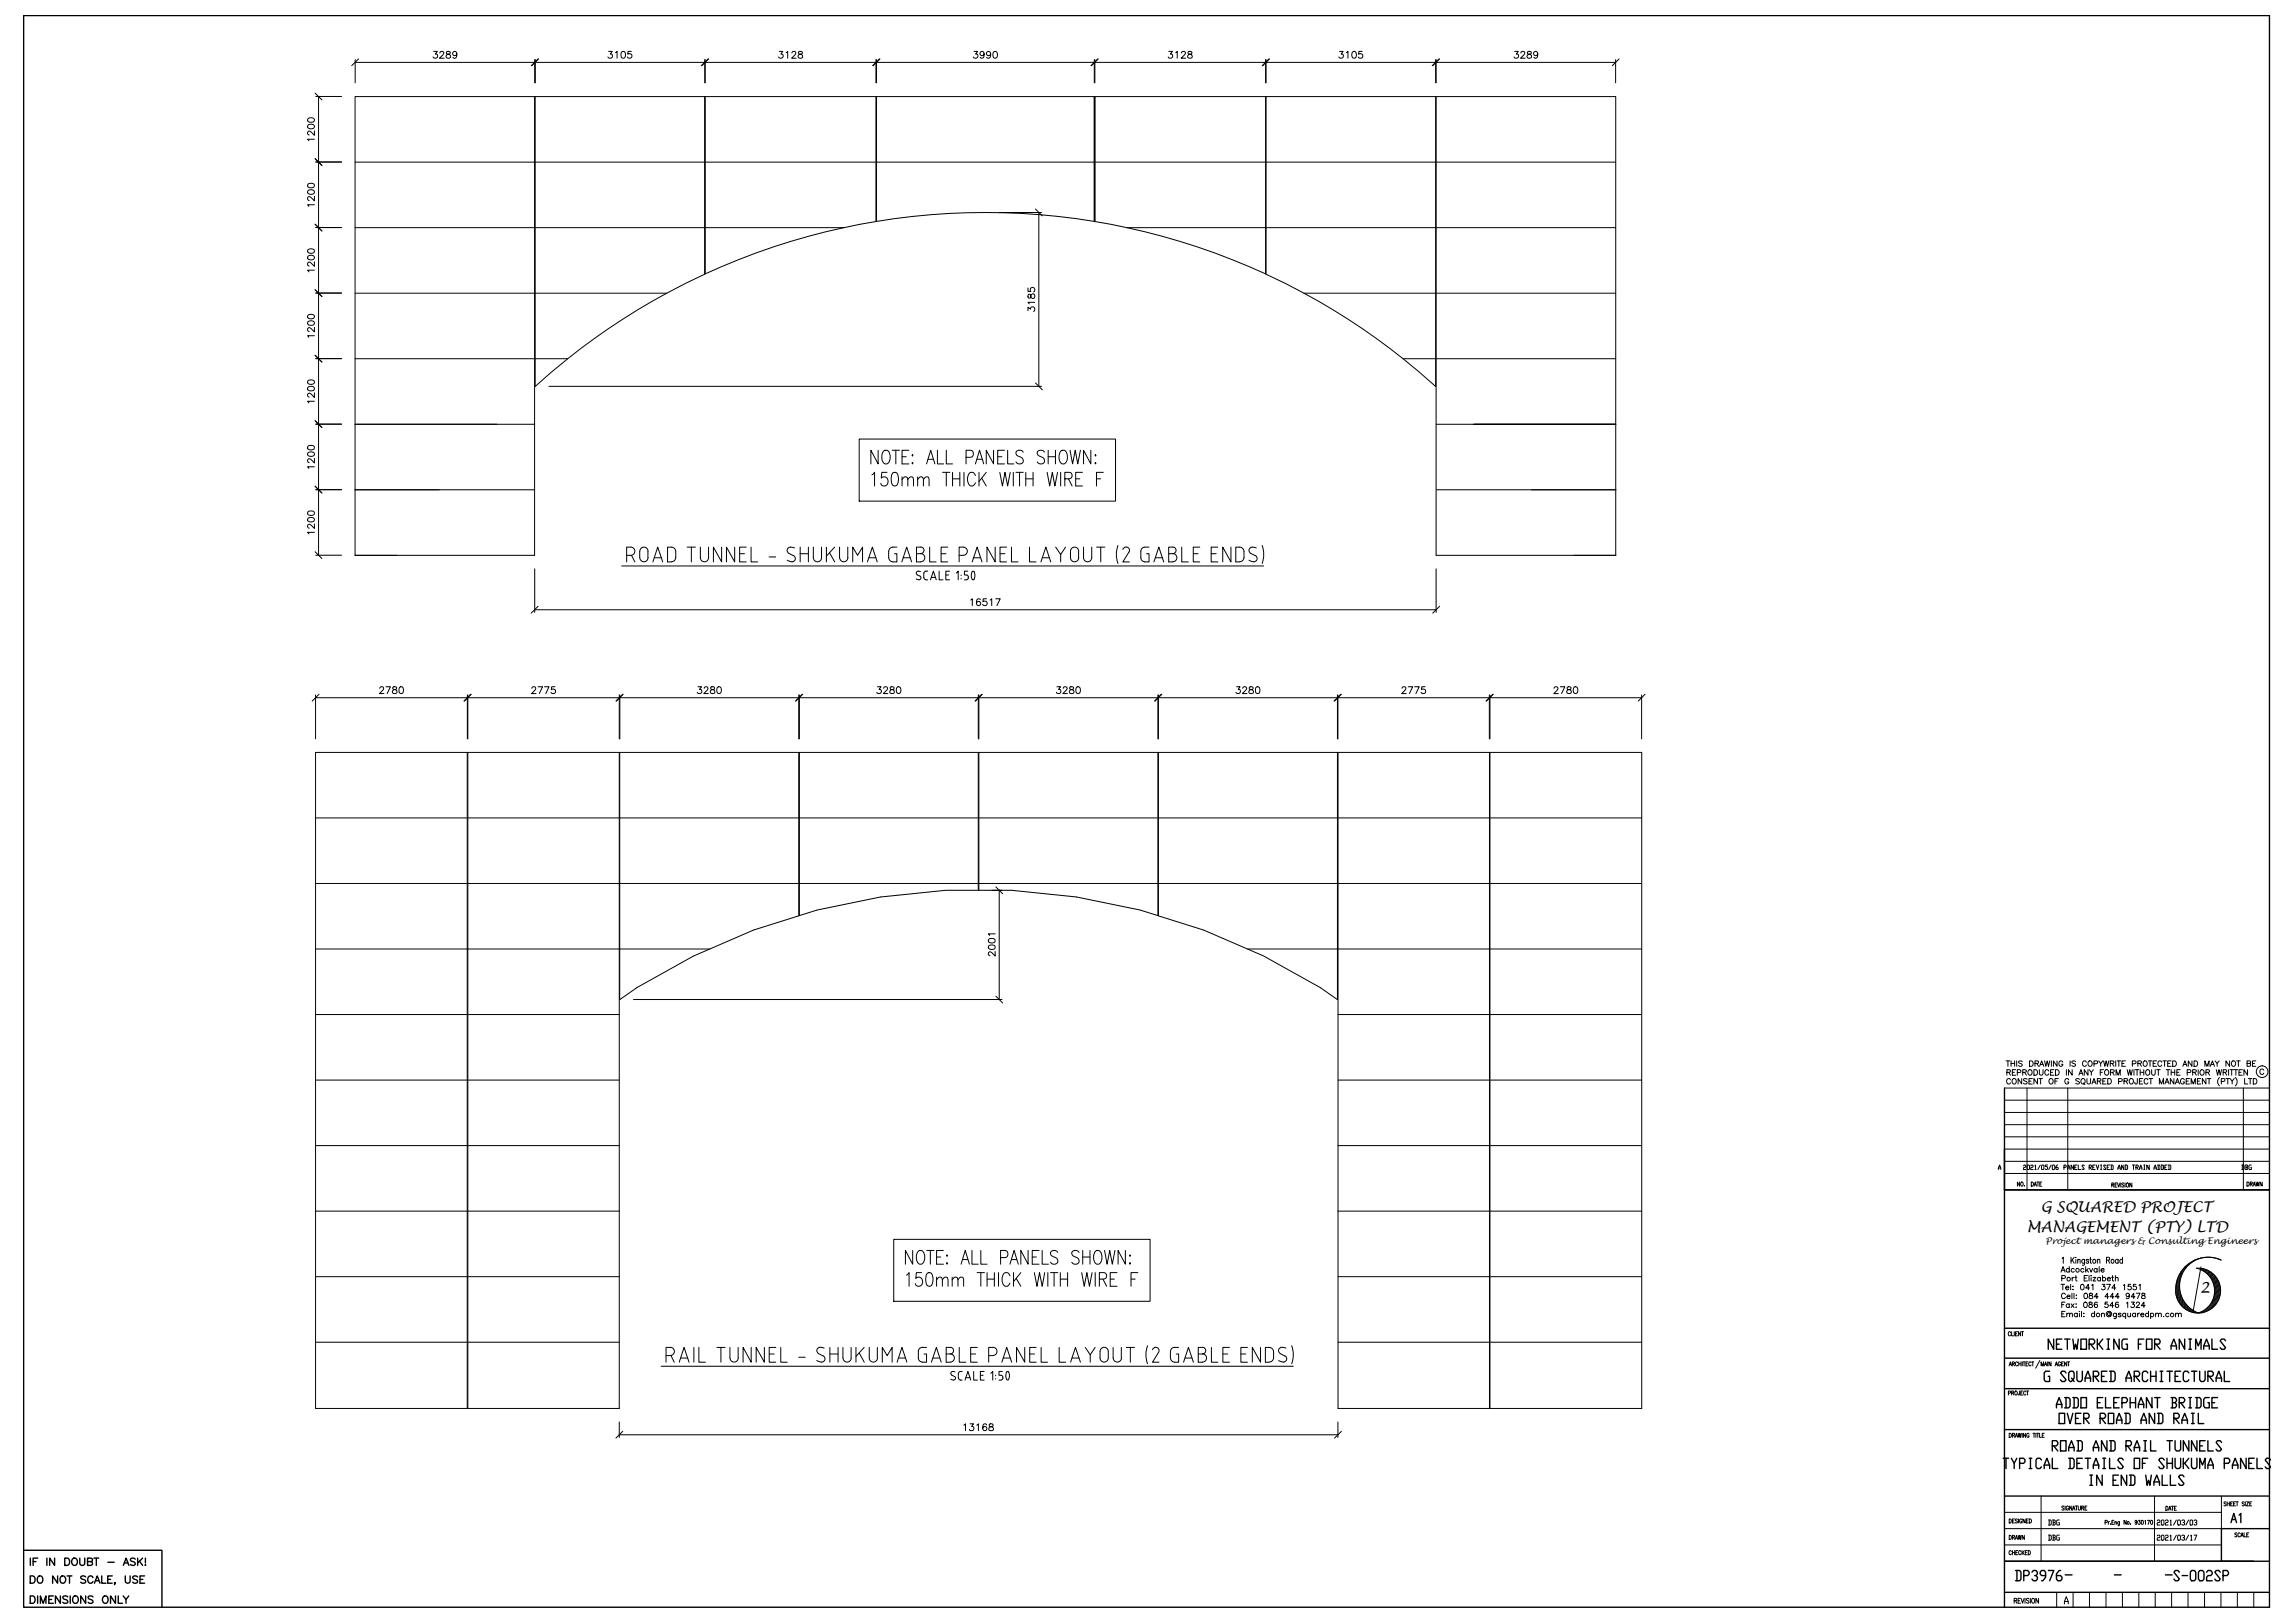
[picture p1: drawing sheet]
<svg xmlns="http://www.w3.org/2000/svg" width="841mm" height="594mm" viewBox="0 0 841 594" stroke-linecap="round" stroke-linejoin="round" font-family="sans-serif">
<defs><g id="words">
<text font-size="5.5" x="806.1" y="473.7">2</text>
<g font-size="5.4">
<text x="747.9" y="444">G SQUARED PROJECT</text>
<text x="742.8" y="451.3">MANAGEMENT (PTY) LTD</text>
</g>
<text font-size="3.3" x="749.6" y="455.5">Project managers &amp; Consulting Engineers</text>
</g></defs>
<!-- layer: L2 -->
<g fill="none" stroke="#000" stroke-width=".37">
<path d="M196.1 35.4h62.1v65a245.2 245.2 0 0 0-62.1 41.1zM258.4 35.4h62.6v45.7a245 245 0 0 0-62.6 19.2zM321.2 35.4h79.8v45.7a245.8 245.8 0 0 0-79.8 0zM401.2 35.4h62.6v64.9a246.4 246.4 0 0 0-62.6-19.2zM464 35.4h62.1v106.1a243.5 243.5 0 0 0-62.1-41.1zM130.1 59.4h65.8M196.1 59.4h62.1M258.4 59.4h62.6M321.2 59.4h142.6M464 59.4h62.1M526.3 59.4h65.8M130.1 83.4h65.8"/>
<path d="M196.1 83.4h62.1M258.4 83.4h50.9M412.9 83.4h50.9M464 83.4h62.1M526.3 83.4h65.8M130.1 107.4h65.8M196.1 107.4h48.2M477.8 107.4h48.3M526.3 107.4h65.8M130.1 131.4h65.8M196.1 131.4h12M514.2 131.4h11.9"/>
<path d="M526.3 131.4h65.8M130.1 155.4h65.8M526.3 155.4h65.8M130 179.4h65.8M526.4 179.4h65.8M130 203.4h65.9v-168h-65.8v168h15.3M576.8 203.4h15.3v-168h-65.8v168h65.9M115.6 275.6h55.6v240.3h-55.6zM171.4 275.6h55.5v240.3h-55.5zM490.3 275.6h55.5v240.3h-55.5zM546 275.6h55.6v240.3h-55.6zM115.6 299.6h55.6"/>
<path d="M171.4 299.6h55.5M227.1 299.6h65.6M292.9 299.6h65.6M358.7 299.6h65.6M424.5 299.6h65.6M490.3 299.6h55.5M546 299.6h55.6M115.6 323.6h55.6M171.4 323.6h55.5M227.1 323.6h65.6M292.9 323.6h65.6M322.7 328.5l-23.5 4.9"/>
<path d="M322.7 328.5l23.9-2.4h11.9v-50.5h-65.6v59.8l6.3-2M358.7 323.6h65.6M370.6 326.1h-11.9v-50.5h65.6v59.8l-6.2-2-23.6-4.9-23.8-2.4M424.5 323.6h65.6M490.3 323.6h55.5M546 323.6h55.6M115.6 347.6h55.6M171.4 347.6h55.5M227.1 347.6h33M276.3 340.6l-22.1 9.5-21 11.7M276.3 340.6l16.4-5.2v-59.8h-65.6v90.5l6.1-4.2M457.2 347.6h32.9"/>
<path d="M490.3 347.6h55.5M546 347.6h55.6M115.6 371.6h55.6M171.4 371.6h55.5M484 361.8l-21-11.7-22-9.5-16.5-5.2v-59.8h65.6v90.5l-6.1-4.2M490.3 371.6h55.5M546 371.6h55.6M115.6 395.6h55.6M171.4 395.6h55.5M490.3 395.6h55.5M546 395.6h55.6M735.1 388.6h1.4"/>
<path d="M735.4 392.8l1.2-.1 .1-.7-1.3-.2v2M735.8 388.6v2M736.1 392.8l.7 1M736.8 395.5a.72 .72 0 0 0-.9-.5 .72 .72 0 0 0-.5 .8v.5a.72 .72 0 0 0 .5 .7 .72 .72 0 0 0 .9-.4M737 388.6v2M737 389.5h1.3M737.4 392.8h.8M737.5 395.3a.87 .87 0 0 1 1.2 .2 .87 .87 0 0 1 0 1.1 .87 .87 0 0 1-1.2 .1zM738.3 388.6v2M738.7 391.8h-1.3v2h1.3M739 388.6v2M739.3 392.8h1.1l.1-.8-1.2-.2v2"/>
<path d="M740.9 395v2l-1.4-2v2M741.1 388.9l-.5-.3-.9 .3 .1 .3 1.3 .8-.5 .6-.9-.3M741.2 392.8l1.2-.1 .2-.5-.5-.4h-.9v2M741.9 392.8l.7 1M742.9 395.3l-.5-.3-.9 .3 .2 .5 1.1 .5-.1 .6-.7 .1-.5-.3M743.4 392.1l.3-.3a.97 .97 0 0 1 1 1.1 .97 .97 0 0 1-1.2 .8l-.4-.6zM743.5 396h.8M743.7 388.6h.7a1.06 1.06 0 0 1 .7 1 1.06 1.06 0 0 1-.7 1h-.7zM744.8 395h-1.3v2h1.3M745.3 391.8h.7a1.11 1.11 0 0 1 .7 1 1.11 1.11 0 0 1-.7 1h-.7zM745.7 389.5l1.2-.1 .1-.7-1.3-.1v2M746.4 389.5l.6 1.1"/>
<path d="M746.7 395v2l-1.4-2v2M747.2 395h1.3M747.3 391.8l.1 1.7 .5 .3 .5-.1 .3-.5v-1.4M747.4 390.6l.8-2 .7 2M747.7 389.9h1M747.8 395v2M749.2 388.6l.5 2 .5-2 .5 2 .4-2M750.8 392.3a.74 .74 0 0 0-.9-.5 .74 .74 0 0 0-.6 .7v.6a.74 .74 0 0 0 .6 .7 .74 .74 0 0 0 .9-.5M751.2 395.1a.94 .94 0 0 1 1.2 .9 .94 .94 0 0 1-1.2 .9l-.3-.6zM751.4 392.8h.8M751.7 388.6v2M752.7 391.8h-1.3v2h1.3"/>
<path d="M753.1 396h.7M753.3 391.8a1.07 1.07 0 0 1 1.3 .7 1.07 1.07 0 0 1-.7 1.3h-.6zM753.8 388.6v2l-1.3-2v2M754.3 395h-1.2v2M755.9 389a.74 .74 0 0 0-.8-.4 .74 .74 0 0 0-.6 .7v.5a.72 .72 0 0 0 .7 .8 .72 .72 0 0 0 .7-.8h-.5M757.2 391.8v2M758.1 395.5a.72 .72 0 0 0-.8-.5 .72 .72 0 0 0-.6 .8v.5a.7 .7 0 0 0 .7 .7 .7 .7 0 0 0 .7-.7h-.5M758.6 388.6v2M759.4 391.8v2l-1.4-2v2M760.6 388.9l-.5-.3-.9 .3 .2 .4 1.2 .7-.5 .6-.9-.3M761.8 393.8l.8-2 .7 2M762 395.3l-.5-.3-.8 .3 .1 .4 1.2 .8-.5 .5-.8-.3"/>
<path d="M762.1 393.1h.9M763 395.1a.94 .94 0 0 1 1.1 .9 .94 .94 0 0 1-1.1 .9l-.4-.6zM763.4 396.6l.6 .6M764.6 389a.72 .72 0 0 0-.9-.4 .72 .72 0 0 0-.5 .7v.5a.72 .72 0 0 0 .5 .8 .72 .72 0 0 0 .9-.5M764.8 395v1.5l.5 .5 .7-.3 .1-1.7M765.2 391.8v2l-1.4-2v2M765.3 388.9a.87 .87 0 0 1 1.2 .1 .87 .87 0 0 1 0 1.1 .87 .87 0 0 1-1.2 .2zM765.6 391.8l.8 1v1M766.6 397l.8-2 .7 2M766.9 396.4h.9M767.2 391.8l-.8 1M767.4 389.6l1.1-.1 .1-.8-1.2-.1v2"/>
<path d="M768.6 396l1.1-.1 .1-.7-1.2-.2v2M769.1 388.6l.7 .9v1.1M769.3 396l.6 1M769.6 392.8h.8M770.6 388.6l-.8 .9M770.6 396h.7M770.9 388.6l.4 2 .5-2 .5 2 .5-2M770.9 391.8h-1.3v2M771.4 392.1l.4-.3a.97 .97 0 0 1 1 1 .97 .97 0 0 1-1.2 .9l-.3-.6zM771.8 395h-1.2v2h1.2M772.4 395h.6a1.06 1.06 0 0 1 .7 1 1.06 1.06 0 0 1-.7 1h-.6zM773.3 389.5l1.2-.1 .2-.5-.5-.3h-.9v2"/>
<path d="M773.4 392.8l1.2-.1 .1-.7-1.3-.2v2M774 389.5l.7 1.1M774.1 392.8l.7 1M775.3 388.6v2M775.4 393.8v-2l.8 2 .8-2v2M775.8 388.6h1.3M776.4 396.1l1.1-.1 .1-.8-1.2-.2v2M776.5 388.6v2M777.6 389.5h.8M778.4 396l1.1-.1 .1-.7-1.2-.2v2M778.9 388.6h-1.3v2h1.3M779 396l.7 1"/>
<path d="M779.5 391.8l.5 2 .5-2 .5 2 .4-2M780.7 395.1a.94 .94 0 0 1 1.1 .9 .94 .94 0 0 1-1.1 .9l-.4-.6zM781.4 389.6l1.3-.2v-.7l-1.3-.1v2M782 391.8v2M782.5 391.8h1.3M783.2 391.8v2M783.2 395v1.9h-.7l-.2-.5M783.4 389.5l1.2-.1 .1-.7-1.3-.1v2M784 396h.8M784.1 389.5l.7 1.1M784.3 392.8h1.3M784.3 391.8v2"/>
<path d="M785.2 395h-1.2v2h1.2M785.5 388.9a.87 .87 0 0 1 1.2 .1 .87 .87 0 0 1 0 1.1 .87 .87 0 0 1-1.2 .2zM785.6 391.8v2M786.5 392.1l.4-.3a.97 .97 0 0 1 1 1.1 .97 .97 0 0 1-1.2 .8l-.4-.6zM787.1 395.5a.72 .72 0 0 0-.8-.5 .72 .72 0 0 0-.6 .8v.5a.72 .72 0 0 0 .6 .7 .72 .72 0 0 0 .8-.4M787.3 388.6h1.3M787.5 395h1.4M787.9 388.6v2M788.2 395v2M788.5 391.8v1.4l.5 .6 .7-.3 .1-1.7M789 389.5h.8M790.3 388.6h-1.3v2h1.3"/>
<path d="M790.3 391.8h1.3M790.9 391.8v2M791.3 397v-2l.8 2 .7-2v2M792.2 389a.74 .74 0 0 0-.8-.4 .74 .74 0 0 0-.6 .7v.5a.74 .74 0 0 0 .6 .8 .74 .74 0 0 0 .8-.5M792.6 388.6h1.3M793.2 388.6v2M793.4 397l.7-2 .8 2M793.6 396.4h1M793.8 391.8h1.3M794.4 389.5h.7M794.5 391.8v2M795.6 388.6h-1.2v2h1.2"/>
<path d="M795.6 392.8h1.4M795.6 391.8v2M796.2 388.6h.7a1.06 1.06 0 0 1 .7 1 1.06 1.06 0 0 1-.7 1h-.7zM796.7 395v2l-1.4-2v2M797 391.8v2M797.2 397l.7-2 .8 2M797.4 396.4h1M797.7 392.8h.8M798.9 391.8h-1.2v2h1.2M799.9 390.6l.8-2 .7 2M800.2 389.9h.9M800.5 395.5a.72 .72 0 0 0-.9-.5 .72 .72 0 0 0-.5 .8v.5a.7 .7 0 0 0 .7 .7 .7 .7 0 0 0 .7-.7h-.5"/>
<path d="M801.1 396h.8M801.5 392.8h1.2l.2-.6-.5-.4h-.9v2M802.4 395h-1.3v2h1.3M803 397v-2l.7 2 .8-2v2M803.3 388.6v2l-1.4-2v2M803.5 392.8l1.2-.1 .1-.7-1.3-.2v2M804 388.6h.7a1.06 1.06 0 0 1 .7 1 1.06 1.06 0 0 1-.7 1h-.7zM804.2 392.8l.7 1M805.3 396h.7M805.5 391.8v2M806.4 392.1l.4-.3a.97 .97 0 0 1 .9 1.1 .97 .97 0 0 1-1.1 .8l-.4-.6zM806.5 395h-1.2v2h1.2"/>
<path d="M808 390.6v-2l.8 2 .7-2v2M808.4 392.8l1.1-.1 .2-.5-.5-.4h-.8v2M808.4 395v2l-1.3-2v2M808.8 395h1.4M809.1 392.8l.6 1M809.5 395v2M810 390.6l.8-2 .7 2M810.3 389.9h1M811.7 388.6l.8 .9v1.1M812.2 391.8l.5 2 .5-2 .4 2 .5-2M813.3 388.6l-.8 .9M813.3 394.7a2.03 2.03 0 0 0 0 3"/>
<path d="M814 396.1l1.2-.1v-.8l-1.2-.2v2M814.7 392.8l1.1-.1 .1-.7-1.2-.2v2M815.3 392.8l.7 1M815.7 395h1.4M816.4 395v2M816.7 391.8v2M817.1 388.6v2l-1.4-2v2M817.1 391.8h1.4M817.2 395l.8 1v1M817.8 391.8v2M817.9 388.9a.87 .87 0 0 1 1.2 .1 .87 .87 0 0 1 0 1.1 .87 .87 0 0 1-1.2 .2zM818.7 391.8h1.3"/>
<path d="M818.8 395l-.8 1M819.1 394.7a2.03 2.03 0 0 1 0 3M819.3 391.8v2M819.6 388.6h1.4M820.3 388.6v2M820.5 392.8h.8M821.7 391.8h-1.2v2h1.2M822.6 395v2h1.1M823.5 389.5l1.1-.1 .1-.7-1.2-.1v2l1.2-.2 .1-.5-.5-.4M823.6 391.8v2l-1.3-2v2M823.9 395h1.3M824.6 395v2"/>
<path d="M825.4 389.5h.8M825.7 395h.7a1.06 1.06 0 0 1 .7 1 1.06 1.06 0 0 1-.7 1h-.7zM826.7 388.6h-1.3v2h1.3M829.6 392a.74 .74 0 0 0-.9-.5 .74 .74 0 0 0-.5 .8 .83 .83 0 0 0 .2 1 .83 .83 0 0 0 1.1 0l.1-.2M115.6 419.6h55.6M171.4 419.6h55.5M490.3 419.6h55.5M546 419.6h55.6M115.6 443.6h55.6M171.4 443.6h55.6M490.2 443.6h55.6M546 443.6h55.6"/>
<path d="M115.6 467.6h111.3M490.3 467.6h111.3M755.3 465.9l.7-2 .8 2M755.3 470.4h1.3M755.6 468.2l1.1-.1 .1-.8-1.2-.1v2M755.6 465.3h.9M755.6 477.8h.7M755.7 460.9l.4-.4v2.2M755.9 470.4v2M756.8 476.9h-1.2v2M756.9 474.1a.74 .74 0 0 0-.8-.5 .74 .74 0 0 0-.6 .8v.5a.74 .74 0 0 0 .6 .8 .74 .74 0 0 0 .8-.5M757 471.7h1.1a.65 .65 0 0 0-.7-.6 .65 .65 0 0 0-.6 .7 .65 .65 0 0 0 .7 .6l.6-.3"/>
<path d="M757.5 474.9h1.1a.66 .66 0 0 0-.9-.4 .66 .66 0 0 0-.3 1 .66 .66 0 0 0 1 .1l.2-.3M758.3 464.9a.64 .64 0 0 0-.9-.1 .64 .64 0 0 0 0 .9 .64 .64 0 0 0 .9 0M758.3 477.8a.64 .64 0 0 0-.9 0 .64 .64 0 0 0 0 .9 .64 .64 0 0 0 .9-.1M758.3 463.9v2M758.3 477.5v1.4M758.8 470.4v2M758.9 460.5v2.2M759 477.5l1 1.4M759.3 473.7v1.9M759.4 461.5l.7 1.2M759.4 467.9v1.3M759.7 471.1h.1"/>
<path d="M759.7 472.2h.1M760 473.7v1.9M760 477.5l-1 1.4M760.1 464.9a.64 .64 0 0 0-.9-.1 .64 .64 0 0 0 0 .9 .64 .64 0 0 0 .9 0M760.1 467.9h-.4l-.3 .5M760.1 460.5l-1.2 1.5M760.4 467.9h.7M760.7 460.5v.2zM760.7 467.2v1.6l.5 .4M760.7 461.3v1.4M760.9 474.3h.1M760.9 475.5h.1"/>
<path d="M760.8 477.5v.3zM760.8 478.7v.2zM761.4 461.6l.4-.4 .4 .1 .1 1.4M761.4 461.2v1.5M762.7 470.5l.3-.1a1.06 1.06 0 0 1 .8 1 1.06 1.06 0 0 1-.8 1l-.5-.4-.1-.5zM763.6 464.9a.64 .64 0 0 0-.9-.1 .64 .64 0 0 0 0 .9 .64 .64 0 0 0 .9 0M763.8 468.1h.7M763.8 477a.98 .98 0 0 1 1.2 .7 .98 .98 0 0 1-.7 1.2h-.2a1.25 1.25 0 0 1-.3-1.9zM763.9 461.2l-.1 2-.7 .1M763.9 461.5a.63 .63 0 0 0-.9-.1 .63 .63 0 0 0 0 1l.3 .3 .6-.3M763.9 473.7a.98 .98 0 0 1 1.2 .8 .98 .98 0 0 1-.7 1.1h-.5l-.3-.8zM764.3 463.9v2"/>
<path d="M764.7 465.2l.7 .7M765 467.2h-1.2v2h1.2M765.3 464.6l-1 1M765.4 461.5l-.3-.3-.5 .1v.5l.7 .3 .1 .3-.3 .3-.6-.3M765.5 467.2v2M765.7 477v.5a.84 .84 0 0 1 .9 .4 .84 .84 0 0 1 0 .9l-1.1-.1v-.6l1.2-.7-.1-.4zM765.8 464.6l.5 1.3 .6-1.3M765.8 471.7h-1.5l1-1.3v2M765.8 473.7v.6l.8 .3 .3 .4a.68 .68 0 0 1-.7 .7 .68 .68 0 0 1-.7-.7l1.3-.9-.1-.4zM765.8 461.2h.6M766 460.5v1.8l.5 .4M766.2 467.3h.1"/>
<path d="M766.3 467.9v1.3M766.5 470.8l.5-.4v2M767 467.9h1l-1 1.3h1M768.5 464.9a.64 .64 0 0 0-.9-.1 .64 .64 0 0 0 0 .9 .64 .64 0 0 0 .9 0M768.5 464.6v1.3M768.6 461.6l.4-.4 .4 .1 .1 1.4M768.6 477.2l-.1-.2a.98 .98 0 0 0-1.2 .7 .98 .98 0 0 0 .7 1.2 .63 .63 0 0 0 .7-.6 .63 .63 0 0 0-.6-.6 .63 .63 0 0 0-.7 .5M768.6 461.2v1.5M768.9 475h-1.5l1-1.3v1.9M769.3 463.9v2M769.7 468.1a.64 .64 0 0 0-.9-.1 .64 .64 0 0 0 0 1 .64 .64 0 0 0 .9-.1M769.7 467.9v1.3"/>
<path d="M769.9 465.2h1.2a.65 .65 0 0 0-.7-.6 .65 .65 0 0 0-.6 .7 .65 .65 0 0 0 .6 .6l.7-.2M770.3 470.4h1.1l-.6 .8a.68 .68 0 0 1 .5 1.1 .68 .68 0 0 1-1.2-.3M770.5 468.1a.64 .64 0 0 1 .9-.1 .64 .64 0 0 1 0 1 .64 .64 0 0 1-.9-.1M770.5 467.2v2M771.9 461.5h1.1v-.8l-1.1-.2v2.2M772 470.4h1.4l-1 2M772.2 468.4h1.2a.65 .65 0 0 0-.9-.4 .65 .65 0 0 0-.3 .9 .65 .65 0 0 0 1 .2l.2-.2M772.4 476.9h-.9l-.1 .9a.71 .71 0 0 1 1.1 0 .71 .71 0 0 1-.2 1 .71 .71 0 0 1-1-.3M772.5 461.5l.6 1.2M772.8 475h-1.4l.9-1.3v1.9M773.8 467.9h.7M774.1 467.2v1.6l.5 .4"/>
<path d="M774.6 478.2h-1.4l.9-1.3v2M774.7 475h-1.4l.9-1.3v1.9M775.2 468.2l.5-.3h.4l.1 1.3M775.2 467.2v2M775.4 471.7h-1.5l1-1.3v2M776.2 461.5a.63 .63 0 0 0-.9-.1 .63 .63 0 0 0 0 1l.3 .3 .6-.3M776.2 461.2v1.5M776.3 477.2l-.1-.2a.98 .98 0 0 0-1.2 .7 .98 .98 0 0 0 .7 1.2 .63 .63 0 0 0 .7-.6 .63 .63 0 0 0-.5-.6 .63 .63 0 0 0-.7 .5M776.6 475h-1.4l.9-1.3v1.9M777.8 461.5a.63 .63 0 0 0-.9-.1 .63 .63 0 0 0 0 1l.3 .3 .6-.3M777.8 460.5v2.2M778.1 470.8l.5-.4v2"/>
<path d="M779.3 477.3l.4-.4v2M780.3 474.3a.62 .62 0 0 1-.8 .5 .62 .62 0 0 1-.3-.9 .62 .62 0 0 1 1 0l.1 .4a.92 .92 0 0 1-.7 1.3l-.4-.3M780.9 470.4h-1v.9a.71 .71 0 0 1 1 0 .71 .71 0 0 1-.2 1.1 .71 .71 0 0 1-1-.4M781.1 476.9h1l-.6 .8a.67 .67 0 0 1 .7 .6 .67 .67 0 0 1-.6 .7 .67 .67 0 0 1-.7-.5M782.4 475h-1.4l.9-1.3v1.9M782.8 470.4h-1v.9a.71 .71 0 0 1 1 0 .71 .71 0 0 1-.2 1.1 .71 .71 0 0 1-1-.4M782.9 473.7h1.3l-.9 1.9M782.9 477.4l.4-.5 .7 .4-1.2 1.6h1.3M783.8 470.8l.5-.4v2M785 473.7v.6a.82 .82 0 0 1 .9 .3 .82 .82 0 0 1 0 1h-.9a.82 .82 0 0 1 0-1 .82 .82 0 0 1 .9-.3v-.6zM786.1 478.2h-1.4l1-1.3v2M798.7 470.5l-1.4 1"/>
<path d="M798.7 470.9l-1.5 1M798.7 471.2l-1.5 1.1M798.7 471.6l-1.5 1M798.7 470.1l-1.4 1M798.7 472l-1.4 1M798.8 469.6l-1.4 1M798.8 472.4l-1.5 1M798.8 472.7l-1.5 1M798.9 469.2l-1.4 1M798.9 473.1l-1.5 1M798.9 468.8l-1.4 1M798.9 473.4l-1.4 1.1"/>
<path d="M799 468.3l-1.3 1M799 473.7l-1.5 1.1M799.2 474l-1.6 1.1M799.2 467.8l-1.4 1M799.2 474.4l-1.4 1M799.4 467.3l-1.4 1M799.4 474.7l-1.6 1M799.5 475l-1.5 1M799.6 466.8l-1.4 .9M799.6 475.3l-1.5 1M799.7 475.6l-1.4 1M799.9 466.2l-1.5 1"/>
<path d="M799.9 475.9l-1.5 1M800 476.2l-1.4 1M800.2 476.4l-1.4 1M800.2 465.6l-1.4 1M800.3 476.7l-1.4 1M800.5 464.2a11.8 11.8 0 0 1 13.4-2.7 10.6 10.6 0 0 0-14.3 5.3 10.6 10.6 0 0 0 6 14.1 8.5 8.5 0 0 0 6-8.5 8.5 8.5 0 0 0-6.7-7.9 8.3 8.3 0 0 1 8.8 8.4 8.3 8.3 0 0 1-9 8 8.3 8.3 0 0 1-7.4-9.6l.4-2.2 .9-2.1zM800.5 477l-1.3 .9M800.7 464.8l-1.5 1.1M800.7 477.2l-1.3 1M800.9 477.5l-1.3 .9M801.1 477.7l-1.3 .9M801.3 478l-1.3 .9"/>
<path d="M801.4 463.9l-1.7 1.2M801.5 478.2l-1.2 .9M801.7 478.4l-1.1 .9M801.9 478.6l-1.1 .9M802.2 478.9l-1.1 .8M802.5 479.1l-1.1 .7M802.7 479.3l-1 .7M803 479.5l-1 .7M803.3 479.7l-.9 .6M803.5 479.9l-.7 .5M804.4 461.5l-3.9 2.7M805.5 461l-.2 .2"/>
<path d="M806.5 460.8h-.1M806.6 464l-2.9 16M806.7 464.6l-.3 .3M807.1 464.6l-.5 .5M807.5 464.7l-.6 .5M807.8 464.8l-.6 .6M808.2 464.9l-.7 .7M808.5 465.1l-.7 .6M808.8 465.2l-.7 .7M809.1 465.3l-.8 .8M809.4 465.5l-.8 .8M809.7 465.7l-.9 .8"/>
<path d="M810 465.8l-.9 1M810.2 466l-.9 1M810.5 466.2l-1 1M810.8 466.4l-1.1 1.1M811 466.6l-1.1 1.1M811.2 466.8l-1.1 1.2M811.5 467l-1.3 1.2M811.7 467.3l-1.3 1.2M811.9 467.5l-1.3 1.3M812 477.7l-1.5 1.5M812.1 467.8l-1.4 1.3M812.3 468l-1.4 1.4"/>
<path d="M812.4 468.3l-1.4 1.5M812.6 468.6l-1.5 1.5M812.8 468.9l-1.6 1.5M812.8 476.4l-3.5 3.6M812.9 469.2l-1.6 1.6M813 469.5l-1.6 1.7M813.2 475.6l-4.8 4.8M813.2 469.8l-1.7 1.7M813.3 470.1l-1.8 1.8M813.4 475l-5.6 5.6M813.4 470.5l-1.8 1.8M813.5 470.8l-1.9 2"/>
<path d="M813.5 474.4l-6.3 6.4M813.6 471.2l-2 2M813.6 471.6l-2.1 2.1M813.6 473.8l-3.2 3.3M813.7 472l-2.3 2.2M813.7 473.3l-2.8 2.9M813.7 472.4l-2.4 2.4M813.7 472.8l-2.6 2.6M115.6 491.6h55.6M171.4 491.6h55.5M490.3 491.6h55.5M546 491.6h55.6"/>
<path d="M736.4 499.8h.6M736.8 488.1a.44 .44 0 0 0-.5-.3 .44 .44 0 0 0-.3 .5v.4a.44 .44 0 0 0 .3 .6 .44 .44 0 0 0 .5-.4M737.2 487.8v1.5h.7M737.4 499.5l.7-.1 .1-.5-.8-.1v1.5M737.8 499.5l.4 .8M738.2 487.8v1.5M738.6 488.5h.4M739.3 487.8h-.7v1.5h.7M739.4 499.1a.44 .44 0 0 0-.5-.3 .44 .44 0 0 0-.3 .5v.4a.44 .44 0 0 0 .3 .6 .44 .44 0 0 0 .5-.4M739.8 498.8v1.5M739.8 499.5h.8M740.5 487.8v1.5l-.8-1.5v1.5"/>
<path d="M740.6 498.8v1.5M740.8 487.8h.7M741.1 498.8v1.5M741.2 487.8v1.5M741.4 498.8h.7M741.8 498.8v1.5M742.4 499.5h.5M743.1 498.8h-.7v1.5h.7M744.3 499.1a.44 .44 0 0 0-.5-.3 .44 .44 0 0 0-.4 .5v.4a.44 .44 0 0 0 .4 .6 .44 .44 0 0 0 .5-.4M744.5 498.8h.8M744.9 498.8v1.5M747.5 498.3l-1.5 2.8"/>
<path d="M749.4 499.8h.5M750.4 498.8v1.5M751.6 498.8v1.5l-.7-1.5v1.5M753.3 499.8h.6M755.1 499.1a.44 .44 0 0 0-.5-.3 .44 .44 0 0 0-.4 .5v.4a.44 .44 0 0 0 .5 .6 .44 .44 0 0 0 .4-.6h-.3M755.5 499.5h.4M755.6 481.2h.7M756.2 498.8h-.7v1.5h.7M756.8 480.3h-1.2v2h1.2M757.4 498.8v1.5l-.8-1.5v1.5M757.4 481.4l.4-.4 .5 .1 .1 1.2M757.4 481v1.3"/>
<path d="M757.6 498.8h.8M758 498.8v1.5M758.4 481.4l.5-.4 .5 .1v1.2M761.3 481.2a.64 .64 0 0 0-1-.1 .64 .64 0 0 0 0 1 .64 .64 0 0 0 1-.1M761.3 481v1.3M761.9 480.4h.1M762 481.1v1.2M762.8 480.3v2M763.6 481.1h.2zM763.6 482.2h.2zM767.6 481.2a.64 .64 0 0 0-1-.1 .64 .64 0 0 0 0 1 .64 .64 0 0 0 1-.1M767.6 480.3v2"/>
<path d="M770.1 481.4l.5-.4 .5 .1 .1 1.2M770.1 481v1.3M773.3 481.1a.52 .52 0 0 0-.8-.2 .52 .52 0 0 0 0 .8 .52 .52 0 0 0 .8-.2M773.3 480.8v.9a.78 .78 0 0 0 .5-1 .78 .78 0 0 0-1.1-.4 1 1 0 0 0-.8 1.4 1 1 0 0 0 1.6 .3M775.6 481v1.5l-.4 .5-.5-.1M775.6 481.2a.64 .64 0 0 0-1-.1 .64 .64 0 0 0 0 1 .64 .64 0 0 0 1-.1M777.3 481.2l-.4-.2-.7 .2 1 .5v.5l-.6 .1-.4-.3M779 481.2a.64 .64 0 0 0-1-.1 .64 .64 0 0 0 0 1 .64 .64 0 0 0 1-.1M779 481v2M779.7 481l.2 1.2 .4 .1 .5-.4M780.8 481v1.3M782.6 481.2a.64 .64 0 0 0-.9-.1 .64 .64 0 0 0 0 1 .64 .64 0 0 0 .9-.1"/>
<path d="M782.6 481v1.3M783.4 481v1.3M784.1 481l-.4 .1-.3 .4M784.5 481.5h1.2a.65 .65 0 0 0-.9-.4 .65 .65 0 0 0-.3 .9 .65 .65 0 0 0 .9 .2l.3-.2M787.3 481.2a.64 .64 0 0 0-.9-.1 .64 .64 0 0 0 0 1 .64 .64 0 0 0 .9-.1M787.3 480.3v2M788.1 481.2a.64 .64 0 0 1 .9-.1 .64 .64 0 0 1 0 1 .64 .64 0 0 1-.9-.1M788.1 481v2M789.9 481.4l.5-.4 .5 .1 .1 1.2M789.9 481v1.3M791 481.4l.4-.4 .5 .1 .1 1.2M792.9 482.1h.1"/>
<path d="M794.8 481.2a.64 .64 0 0 0-.9-.1 .64 .64 0 0 0 0 1 .64 .64 0 0 0 .9-.1M797.2 481.4l.6-.4 .4 .1 .1 1.2M797.2 481v1.3M798.3 481.4l.5-.4 .5 .1 .1 1.2M803.8 480.1l-.7 .5M804.1 480.3l-.6 .4M804.4 480.4l-.5 .4M804.7 480.6l-.3 .3M805.1 480.7l-.2 .2M805.5 480.9h-.1M805.7 480.9h.1M806.4 480.6l-.3 .3"/>
<path d="M807.3 480.2l-.7 .7M736 510.3l.7-.1 .1-.6-.8-.1v1.4M736.2 500.3l.5-1.5 .4 1.5M737.2 510.2l.7-.1v-.5l-.7-.1v1.4M737.6 510.2l.4 .7M738.5 509.6a.68 .68 0 0 1 .8 .6 .68 .68 0 0 1-.8 .7l-.2-.5zM740.1 509.5l-.1 1.4h-.4l-.1-.4M740.5 510.2h.5M741.3 509.5h-.8v1.4h.8M742.4 509.8a.44 .44 0 0 0-.5-.3 .44 .44 0 0 0-.3 .6v.3a.44 .44 0 0 0 .3 .5 .44 .44 0 0 0 .5-.3M742.6 509.5h.8M743 509.5v1.4"/>
<path d="M748 500.3v-1.5l.4 1.5 .5-1.5v1.5M749.2 500.3l.4-1.5 .5 1.5M753.1 500.3l.5-1.5 .4 1.5M736.3 525a.75 .75 0 0 1 .8 .7 .75 .75 0 0 1-.8 .7zM737.5 525.7l.7-.1v-.5l-.7-.1v1.4M737.9 525.7l.4 .7M738.5 526.4l.5-1.4 .4 1.4M738.7 525.9h.6M739.6 525l.3 1.4 .2-1.4 .3 1.4 .3-1.4M741.1 525v1.4M742.3 525v1.4l-.8-1.4v1.4M743.6 525.3a.44 .44 0 0 0-.6-.3 .44 .44 0 0 0-.3 .5v.4a.44 .44 0 0 0 .4 .6 .44 .44 0 0 0 .5-.6h-.3"/>
<path d="M745 525h.8M745.4 525v1.4M746.1 525v1.4M746.3 525h.8M746.7 525v1.4M747.4 525v1.4h.7M748.4 525.7h.4M749.1 525h-.7v1.4h.7M736.3 556.3a.74 .74 0 0 1 .8 .8 .74 .74 0 0 1-.8 .7zM737.5 557.1h.4M738.2 556.3h-.7v1.5h.7M739.3 556.5l-.3-.2-.5 .2 .8 .9-.1 .4-.7-.2"/>
<path d="M739.7 556.3v1.5M740.9 556.7a.44 .44 0 0 0-.5-.4 .44 .44 0 0 0-.3 .6v.4a.44 .44 0 0 0 .4 .5 .44 .44 0 0 0 .4-.5h-.3M742.1 556.3v1.5l-.8-1.5v1.5M742.6 557.1h.4M743.3 556.3h-.7v1.5h.7M743.7 556.3a.75 .75 0 0 1 .8 .8 .75 .75 0 0 1-.8 .7zM756.4 551.8l-.3-.2-.4 .1v.5l.6 .3 .1 .4-.3 .2-.5-.2M756.8 551.6v1.5M758 552a.44 .44 0 0 0-.5-.4 .44 .44 0 0 0-.3 .6v.3a.45 .45 0 0 0 .4 .6 .45 .45 0 0 0 .4-.6h-.2M759.2 551.6v1.5l-.8-1.5v1.5M759.5 553.1l.5-1.5 .4 1.5M759.7 552.6h.6"/>
<path d="M760.5 551.6h.8M760.9 551.6v1.5M761.6 551.6v1.3l.3 .2 .5-.4v-1.1M762.8 552.3h.7l.1-.5-.8-.2v1.5M763.3 552.3l.3 .8M764.1 552.3h.4M764.8 551.6h-.7v1.5h.7M771.4 557.6l.8-.1v-.5l-.8-.2v1.5M772.6 557.3v1M773.1 557.3l-.5 .4M773.4 558.2h.1M773.9 557.5h.5"/>
<path d="M774.7 556.8h-.8v1.5h.8M775 557.6l.3-.3 .3 .1 .1 .9M775 557.3v1M776.7 557.3v1.4h-.5M776.7 557.5a.41 .41 0 0 0-.6 0 .41 .41 0 0 0 0 .6 .41 .41 0 0 0 .6 0M779.2 556.8v1.5l-.8-1.5v1.5M780.7 558.2h.1M783.2 557.3l-.2 .4a.4 .4 0 0 1-.5-.1 .4 .4 0 0 1 0-.6 .4 .4 0 0 1 .6 .1l-.1 1.1-.6-.1M783.7 556.8h.6l-.4 .6a.44 .44 0 0 1 .4 .6 .44 .44 0 0 1-.8 0M784.8 556.9a.74 .74 0 0 1 .8 .6 .74 .74 0 0 1-.5 .8l-.4-.3zM786 557.1l.2-.3v1.5M786.9 556.8h.8l-.5 1.5"/>
<path d="M788.2 556.9a.74 .74 0 0 1 .8 .6 .74 .74 0 0 1-.5 .8l-.3-.1-.1-.5zM793.7 551.7a.75 .75 0 0 1 .8 .7 .75 .75 0 0 1-.8 .8zM794.7 553.2l.5-1.5 .4 1.5M794.9 552.7h.5M795.7 551.7h.8M796.1 551.7v1.5M796.8 552.4h.4M797.5 551.7h-.7v1.5h.7M815.8 550.3l-.3-.2-.5 .2 .1 .4 .6 .3v.5l-.7-.2M816.2 550.1v1.4M816.2 550.8h.8M817 550.1v1.4"/>
<path d="M817.4 550.8h.5M818.2 550.1h-.8v1.4h.8M818.5 550.8h.5M819.3 550.1h-.8v1.4h.8M819.4 550.1h.8M819.8 550.1v1.4M822.4 550.3l-.3-.2-.5 .2 .2 .4 .6 .3-.1 .5-.7-.2M822.8 550.1v1.4M823.2 550.1h.8l-.8 1.4h.8M824.4 550.8h.5M825.1 550.1h-.7v1.4h.7M736.3 562.3a.74 .74 0 0 1 .8 .8 .74 .74 0 0 1-.8 .7z"/>
<path d="M737.1 568.3a.44 .44 0 0 0-.6-.4 .44 .44 0 0 0-.3 .6v.4a.44 .44 0 0 0 .3 .5 .44 .44 0 0 0 .6-.3M737.5 563.1l.7-.1v-.5l-.7-.2v1.5M737.5 567.9v1.6M737.5 568.6h.8M737.9 563.1l.4 .7M738.3 567.9v1.6M738.5 563.8l.5-1.5 .4 1.5M738.7 563.4h.5M738.7 568.6h.5M739.5 567.9h-.8v1.6h.8M739.6 562.3l.2 1.5 .3-1.5 .3 1.5 .3-1.5M740.6 568.3a.44 .44 0 0 0-.5-.4 .44 .44 0 0 0-.3 .6v.4a.44 .44 0 0 0 .3 .5 .44 .44 0 0 0 .5-.3"/>
<path d="M741 567.9v1.6M741.3 568.6l.5 .9M741.8 567.9l-.8 1M741.8 562.3v1.5l-.8-1.5v1.5M742.2 568.6h.4M742.9 567.9h-.7v1.6h.7M743.3 567.9a.76 .76 0 0 1 .8 .8 .76 .76 0 0 1-.8 .8zM819.8 561.6l-.3-.2-.5 .2 .8 .9-.2 .3-.6-.1M821 561.8a.44 .44 0 0 0-.6-.4 .44 .44 0 0 0-.3 .6v.3a.44 .44 0 0 0 .3 .6 .44 .44 0 0 0 .6-.3M821.2 562.9l.4-1.5 .5 1.5M821.3 562.4h.6M822.4 561.4v1.5h.6"/>
<path d="M823.3 562.1h.5M824.1 561.4h-.8v1.5h.8"/>
<circle cx="829" cy="392.5" r="2.14"/>
<circle cx="758.1" cy="468.5" r=".65"/>
<circle cx="761.3" cy="465.2" r=".67"/>
<circle cx="767.4" cy="461.9" r=".67"/>
<circle cx="774.2" cy="461.9" r=".66"/>
<circle cx="768.8" cy="481.6" r=".64"/>
<circle cx="796" cy="481.6" r=".64"/>
<circle cx="779.9" cy="557.8" r=".47"/>
</g>
<!-- layer: L3 -->
<g fill="none" stroke="#000" stroke-width=".51">
<path d="M8.7 5.7v583h823v-583M734.6 398.5v190.2M734.6 435.8h97.1M734.6 486.5h97.1M8.7 567.8h50.6v20.9M11.1 577.2h.9a1.42 1.42 0 0 1 .9 1.3 1.42 1.42 0 0 1-.9 1.4h-.9zM11.1 570.7v2.6M12.1 572h1.1M13.8 570.7h-1.7v2.6M13.9 577.6a.98 .98 0 0 1 1.1-.4 .98 .98 0 0 1 .7 1v.7a1.02 1.02 0 0 1-1 1 1.02 1.02 0 0 1-1-1zM17.2 570.7v2.6M20 570.7v2.6l-1.8-2.6v2.6"/>
<path d="M21.1 577.2v2.7l-1.8-2.7v2.7M22.3 577.6a1.26 1.26 0 0 1 1.8 .3 1.26 1.26 0 0 1-.6 1.8 1.28 1.28 0 0 1-1.5-.5 1.28 1.28 0 0 1 .3-1.6zM23.7 570.7h.9a1.42 1.42 0 0 1 .9 1.3 1.42 1.42 0 0 1-.9 1.3h-.9zM24.6 577.2h1.8M25.5 577.2v2.7M26.5 571.1a1.23 1.23 0 0 1 1.8 .1 1.23 1.23 0 0 1-.2 1.8 1.23 1.23 0 0 1-1.7-.2 1.23 1.23 0 0 1 .1-1.7zM29.2 570.7v1.9a.92 .92 0 0 0 .9 .8 .92 .92 0 0 0 1-.8v-1.9M31.4 577.6l-.3-.3a1.03 1.03 0 0 0-1.5 .5l.2 .4 1.5 .7 .1 .6-.3 .2a1.27 1.27 0 0 1-1.5-.2M32.1 572l1.5-.2 .3-.4-.1-.5-1.7-.2v2.6h1.1a.7 .7 0 0 0 .7-.6 .7 .7 0 0 0-.7-.7M34.1 577.8a.98 .98 0 0 0-1.2-.6 .98 .98 0 0 0-.7 1v.7a.98 .98 0 0 0 .7 1 .98 .98 0 0 0 1.2-.7M34.4 570.7h1.8M34.6 579.9l1-2.7 1 2.7"/>
<path d="M35 579h1.3M35.3 570.7v2.6M37.3 577.2v2.7h1.5M39.5 578.5h1M39.5 572.2h2.4M41.1 577.2h-1.6v2.7h1.6M42.2 579.7h-.3h.3l-.3 .7M45.2 573.3l1-2.6 1 2.6M45.6 572.5h1.2M45.9 577.2v1.9a.9 .9 0 0 0 .9 .8 .9 .9 0 0 0 .9-.8v-1.9M49.6 571.1l-.7-.4-1.1 .4 .2 .6 1.3 .5 .3 .4v.4l-.7 .3-1.1-.3M50.4 577.6l-.6-.4-1.2 .4 .3 .6 1.3 .5 .2 .4v.4l-.6 .4-1.2-.4"/>
<path d="M50.4 570.7v2.6M51.1 571.8l1.2 1.5M51.3 578.5h1.1M52.3 570.7l-1.9 1.8M53 577.2h-1.7v2.7h1.7M53.2 573.2h.2zM53.3 570.7v1.8M11.1 584.5h.9a1.46 1.46 0 0 1 .9 1.4 1.46 1.46 0 0 1-.9 1.3h-.9zM13.8 584.5v2.7M14.8 587.2v-2.7l1 2.7 1-2.7v2.7M17.9 585.8h1M19.5 584.5h-1.6v2.7h1.6"/>
<path d="M22.1 584.5v2.7l-1.8-2.7v2.7M24.8 584.9a1.03 1.03 0 0 0-1.8 .3l.3 .4 1.3 .5 .2 .8a1.21 1.21 0 0 1-1.8 0M25.7 584.5v2.7M27.1 584.7a1.27 1.27 0 0 1 1.6 1.2 1.27 1.27 0 0 1-1.6 1.2l-.5-.9 .1-1zM31.4 584.5v2.7l-1.8-2.7v2.7M34.1 584.9l-.7-.4-1.1 .4 .2 .7 1.3 .5 .3 .4v.4l-.7 .3-1.1-.3M38.1 584.7a1.35 1.35 0 0 1 1.6 .9 1.35 1.35 0 0 1-.9 1.6 1.42 1.42 0 0 1-1.3-1 1.42 1.42 0 0 1 .6-1.5zM42.3 584.5v2.7l-1.8-2.7v2.7M43.3 584.5v2.7h1.6M45.2 584.5l1 1.3v1.4M47.2 584.5l-1 1.3"/>
</g>
<!-- layer: DIM -->
<g fill="none" stroke="#000" stroke-width=".37">
<path d="M158.9 18.8h1.4l-.8 1a.84 .84 0 0 1 .7 1.4 .84 .84 0 0 1-1.5-.3M161.2 19.4l.5-.6h.5l.4 .5-.3 .8-1.2 1.2h1.7M163.7 19v.7l1.1 .3 .3 .5a.83 .83 0 0 1-.8 .9 .83 .83 0 0 1-.8-.9l.3-.5 1.1-.3 .1-.5a.9 .9 0 0 0-1.3-.2zM167.4 19.7a.78 .78 0 0 1-1 .7 .78 .78 0 0 1-.4-1.3 .78 .78 0 0 1 1.3 .1l.1 .5a1.17 1.17 0 0 1-1 1.6l-.4-.3M223 18.8h1.4l-.8 1a.84 .84 0 0 1 .6 1.4 .84 .84 0 0 1-1.4-.3M225.5 19.3l.6-.5v2.5M227.9 19a.8 .8 0 0 1 1.2 .3l.1 .6a1.08 1.08 0 0 1-1 1.4 1.63 1.63 0 0 1-.3-2.3zM231.4 18.8h-1.2l-.1 1.1a.88 .88 0 0 1 1.3 0 .88 .88 0 0 1-.2 1.3 .88 .88 0 0 1-1.3-.3M285.6 18.8h1.3l-.7 1a.84 .84 0 0 1 .6 1.4 .84 .84 0 0 1-1.5-.3M288.1 19.3l.6-.5v2.5M290.2 19.4l.5-.6h.5l.4 .5-.1 .5-1.4 1.5h1.6M292.7 19v.7l1.1 .3 .3 .5a.83 .83 0 0 1-.8 .9 .83 .83 0 0 1-.8-.9l.3-.5 1.1-.3 .1-.5a.93 .93 0 0 0-1.3-.2z"/>
<path d="M356.9 18.8h1.4l-.8 1a.82 .82 0 0 1 .7 1.3 .82 .82 0 0 1-1.5-.2M360.6 19.7a.77 .77 0 0 1-1.1 .6 .77 .77 0 0 1-.2-1.3 .77 .77 0 0 1 1.2 .2l.1 .5a1.13 1.13 0 0 1-.9 1.6l-.5-.3M363 19.7a.78 .78 0 0 1-1 .7 .78 .78 0 0 1-.4-1.3 .78 .78 0 0 1 1.3 .1l.1 .5a1.17 1.17 0 0 1-.9 1.6l-.5-.3M364.2 19a.8 .8 0 0 1 1.2 .3l.1 .6a1.08 1.08 0 0 1-.9 1.4 1.55 1.55 0 0 1-.4-2.3zM428.3 18.8h1.3l-.7 1a.82 .82 0 0 1 .6 1.3 .82 .82 0 0 1-1.4-.2M430.8 19.3l.6-.5v2.5M433 19.4l.4-.6h.5l.5 .5-.4 .8-1.2 1.2h1.7M435.5 19v.7l1 .3 .4 .5a.81 .81 0 0 1-.9 .9 .81 .81 0 0 1-.7-1.1l1.4-.6 .1-.5a.9 .9 0 0 0-1.3-.2zM490.9 18.8h1.3l-.7 1a.84 .84 0 0 1 .6 1.4 .84 .84 0 0 1-1.5-.3M493.4 19.3l.6-.5v2.5M495.8 19a.8 .8 0 0 1 1.1 .3l.2 .6a1.08 1.08 0 0 1-1 1.4 1.55 1.55 0 0 1-.3-2.3zM499.2 18.8h-1.2l-.1 1.1a.89 .89 0 0 1 1.3-.1 .89 .89 0 0 1-.1 1.3 .89 .89 0 0 1-1.3-.2"/>
<path d="M555.1 18.8h1.3l-.7 1a.82 .82 0 0 1 .6 1.3 .82 .82 0 0 1-1.5-.2M557.3 19.4l.5-.6h.5l.4 .5-.3 .8-1.2 1.2h1.7M559.8 19v.7l1.1 .3 .3 .5a.83 .83 0 0 1-.8 .9 .83 .83 0 0 1-.8-.9l.4-.5 1-.3 .2-.5a.93 .93 0 0 0-1.4-.2zM563.5 19.7a.78 .78 0 0 1-1 .7 .78 .78 0 0 1-.4-1.3 .78 .78 0 0 1 1.3 .1l.1 .5a1.17 1.17 0 0 1-.9 1.6l-.5-.3M115.7 35.3h9.5M116.7 35.3v168.1M130.2 21.8v8.5M130.2 22.8h65.7M195.9 21.8v8.5M196.2 22.8h62.1M196.2 21.8v8.5M258.3 21.8v8.5"/>
<path d="M258.4 22.8h62.6M258.4 21.8v8.5M321 21.8v8.5M321.2 22.8h79.8M321.2 21.8v8.5M401 21.8v8.5M401.2 22.8h62.6M401.2 21.8v8.5M463.8 21.8v8.5M464 22.8h62.1M464 21.8v8.5M526.1 21.8v8.5"/>
<path d="M526.3 22.8h65.8M526.3 21.8v8.5M592.1 21.8v8.5M112.8 45.9l1-.4a1.08 1.08 0 0 1 1.4 1 1.34 1.34 0 0 1-1.3 .7 1.34 1.34 0 0 1-1.2-1zM112.8 43.5l1-.4a1.08 1.08 0 0 1 1.4 1 1.37 1.37 0 0 1-1.3 .7 1.37 1.37 0 0 1-1.2-1zM115.2 51h-2.5l.5 .6M115.2 47.9v1.7l-1.2-1.2-.8-.4-.5 .5v.5l.6 .4M115.7 59.3h9.5M112.8 69.9l1-.4a1.08 1.08 0 0 1 1.4 1 1.34 1.34 0 0 1-1.3 .7 1.34 1.34 0 0 1-1.2-1zM112.8 67.5l1-.4a1.08 1.08 0 0 1 1.4 1 1.35 1.35 0 0 1-1.3 .7 1.35 1.35 0 0 1-1.2-1zM115.2 75h-2.5l.5 .6M115.2 71.9v1.7l-1.2-1.2-.8-.4-.5 .5v.5l.6 .4"/>
<path d="M366.1 77.8h15.6M380.7 77.8v63.7M112.8 93.9l1-.4a1.08 1.08 0 0 1 1.4 1 1.34 1.34 0 0 1-1.3 .7 1.34 1.34 0 0 1-1.2-1zM112.8 91.5l1-.4a1.08 1.08 0 0 1 1.4 1 1.35 1.35 0 0 1-1.3 .7 1.35 1.35 0 0 1-1.2-1zM115.2 99h-2.5l.5 .6M115.2 95.9v1.7l-1.2-1.2-.8-.4-.5 .5v.5l.6 .4M115.7 83.3h9.5M112.8 117.8l1-.3a1.08 1.08 0 0 1 1.4 1 1.37 1.37 0 0 1-1.3 .7 1.37 1.37 0 0 1-1.2-1zM112.8 115.5l1-.4a1.08 1.08 0 0 1 1.4 1 1.35 1.35 0 0 1-1.3 .7 1.35 1.35 0 0 1-1.2-.9zM115.2 119.9v1.7l-1.2-1.2-.8-.4-.5 .5v.5l.6 .4M115.7 107.3h9.5M376.7 113.8v-1.3l.9 .7a.85 .85 0 0 1 1.4-.6 .85 .85 0 0 1-.3 1.5"/>
<path d="M376.7 105.5v1.2l1.1 .1a.88 .88 0 0 1 0-1.3 .88 .88 0 0 1 1.3 .1 .88 .88 0 0 1-.4 1.3M376.8 107.9v1.2l.5 .1 .6-1.2 .5-.4a.81 .81 0 0 1 .8 1 .81 .81 0 0 1-1.1 .6l-.5-1.3zM379.2 110.7h-2.5l.5 .6M112.8 139.5l1-.4a1.08 1.08 0 0 1 1.4 1 1.35 1.35 0 0 1-1.3 .7 1.35 1.35 0 0 1-1.2-.9zM115.2 123h-2.5l.5 .6M115.7 131.3h9.5M112.8 141.8l1-.3a1.08 1.08 0 0 1 1.4 .9 1.35 1.35 0 0 1-1.3 .8 1.35 1.35 0 0 1-1.2-1zM115.2 147h-2.5l.5 .6M115.2 143.9v1.7l-1.2-1.3-.8-.3-.5 .5v.5l.6 .4M115.7 155.3h9.5M201.2 141.5h180.5M112.8 165.8l1-.3a1.08 1.08 0 0 1 1.4 .9 1.35 1.35 0 0 1-1.3 .8 1.35 1.35 0 0 1-1.2-1z"/>
<path d="M112.8 163.5l1-.4a1.07 1.07 0 0 1 1.4 .8 1.3 1.3 0 0 1-1.2 .9 1.3 1.3 0 0 1-1.3-.9zM115.2 171h-2.5l.5 .6M115.2 167.9v1.7l-1.2-1.3-.8-.3-.5 .5v.4l.6 .5M115.7 179.4h9.5M112.8 189.9l1-.4a1.08 1.08 0 0 1 1.4 .9 1.35 1.35 0 0 1-1.3 .8 1.35 1.35 0 0 1-1.2-1zM112.8 187.5l1-.4a1.09 1.09 0 0 1 1.4 .7v.3a1.43 1.43 0 0 1-2.5 0zM115.2 195h-2.5l.5 .6M115.2 191.9v1.6l-1.2-1.2-.8-.3-.5 .5v.4l.6 .5M115.7 203.4h9.5M195.9 208.4v15.9M355.7 219.8l.6-.5v2.5M359.3 219.7l-.2-.3a.8 .8 0 0 0-1.1 .4 1.46 1.46 0 0 0 .5 2 .78 .78 0 0 0 .9-.7 .78 .78 0 0 0-.7-.8 .78 .78 0 0 0-.9 .7"/>
<path d="M361.5 219.3h-1.2l-.1 1.1a.89 .89 0 0 1 1.3-.1 .89 .89 0 0 1-.1 1.3 .89 .89 0 0 1-1.3-.3M362.8 219.8l.6-.5v2.5M364.9 219.3h1.7l-1.3 2.5M526.3 208.4v15.9M195.9 223.3h330.4M115.6 254.5v16.1M115.6 255.6h55.7M139.2 252.1l.4-.6 .8 .2 .2 .3-.4 .8-1.1 1.2h1.6M141.4 251.5h1.7l-1.2 2.5M144 251.7v.7l1.1 .3 .4 .5a.89 .89 0 0 1-.7 .9 .89 .89 0 0 1-1-.5l.1-.6 1.3-.6 .2-.5a.9 .9 0 0 0-1.4-.2zM146.5 251.7a.8 .8 0 0 1 1.2 .3l.2 .6a1.08 1.08 0 0 1-1 1.4 1.63 1.63 0 0 1-.4-2.3zM171.3 254.5v16.1"/>
<path d="M171.4 255.6h55.5M171.4 254.5v16.1M194.9 252.1l.5-.6 .7 .2 .2 .3-.3 .8-1.2 1.2h1.7M197.2 251.5h1.6l-1.2 2.5M199.5 251.5h1.7l-1.2 2.5M203.4 251.5h-1.2l-.2 1.1a.9 .9 0 0 1 1.4 0 .9 .9 0 0 1-.2 1.3 .9 .9 0 0 1-1.3-.3M226.9 254.5v16.1M227.1 255.6h65.6M227.1 254.5v16.1M255.8 251.5h1.3l-.7 1a.84 .84 0 0 1 .6 1.4 .84 .84 0 0 1-1.5-.3M258 252.1l.5-.6 .7 .2 .2 .3-.3 .8-1.2 1.2h1.7M260.5 251.7v.7l.7 .2a.73 .73 0 0 1 .7 .7 .73 .73 0 0 1-.5 .7l-1-.2-.1-.6 .3-.5 1.1-.3 .2-.5a.93 .93 0 0 0-1.4-.2z"/>
<path d="M263 251.7a.8 .8 0 0 1 1.2 .3l.2 .6a1.08 1.08 0 0 1-1 1.4 1.55 1.55 0 0 1-.4-2.3zM292.7 254.5v16.1M292.9 255.6h65.6M292.9 254.5v16.1M321.5 251.5h1.4l-.8 1a.82 .82 0 0 1 .7 1.3 .82 .82 0 0 1-1.5-.2M323.8 252.1l.5-.6 .7 .2 .2 .3-.1 .5-1.4 1.5h1.7M326.3 251.7v.7l1.1 .3 .3 .5a.83 .83 0 0 1-.8 .9 .83 .83 0 0 1-.8-.9l.4-.5 1-.3 .1-.5a.93 .93 0 0 0-1.3-.2zM328.8 251.7a.8 .8 0 0 1 1.2 .3l.1 .6a1.08 1.08 0 0 1-.9 1.4 1.55 1.55 0 0 1-.4-2.3zM358.5 254.5v16.1M358.7 255.6h65.6M358.7 254.5v16.1M387.3 251.5h1.3l-.7 1a.82 .82 0 0 1 .7 1.3 .82 .82 0 0 1-1.5-.2"/>
<path d="M389.6 252.1l.5-.6h.5l.5 .5-.4 .8-1.2 1.2h1.6M392.1 251.7v.7l1.1 .3 .4 .5a.89 .89 0 0 1-.8 .9 .89 .89 0 0 1-.9-.5l.1-.6 1.3-.6 .1-.5a.9 .9 0 0 0-1.3-.2zM394.6 251.7a.8 .8 0 0 1 1.2 .3l.1 .6a1.08 1.08 0 0 1-.9 1.4 1.55 1.55 0 0 1-.4-2.3zM424.3 254.5v16.1M424.5 255.6h65.6M424.5 254.5v16.1M453.2 251.5h1.2l-.6 1a.82 .82 0 0 1 .5 1.3 .82 .82 0 0 1-1.4-.2M455.4 252.1l.5-.6h.4l.5 .5-.3 .8-1.2 1.2h1.7M457.9 251.7v.7l1.1 .3 .3 .5a.89 .89 0 0 1-.7 .9 .89 .89 0 0 1-.9-.5l.1-.6 1.3-.6 .1-.5a.9 .9 0 0 0-1.3-.2zM460.4 251.7a.8 .8 0 0 1 1.2 .3l.1 .6a1.08 1.08 0 0 1-.9 1.4 1.6 1.6 0 0 1-.4-2.3zM490.1 254.5v16.1M490.3 254.5v16.1"/>
<path d="M490.3 255.6h55.5M513.8 252.1l.5-.6 .7 .2 .2 .3-.1 .5-1.4 1.5h1.6M516 251.5h1.7l-1.2 2.5M518.4 251.5h1.7l-1.2 2.5M522.2 251.5h-1.2l-.1 1.1a.9 .9 0 0 1 1.3 0 .9 .9 0 0 1-.1 1.3 .9 .9 0 0 1-1.3-.3M545.8 254.5v16.1M546 255.6h55.6M546 254.5v16.1M569.5 252.1l.5-.6h.5l.4 .5-.3 .8-1.2 1.2h1.7M571.8 251.5h1.6l-1.2 2.5M574.4 251.7v.7l.7 .2a.73 .73 0 0 1 .7 .7 .73 .73 0 0 1-.6 .7l-.9-.2-.1-.6 .3-.5 1.1-.3 .1-.5a.93 .93 0 0 0-1.3-.2zM576.9 251.7a.8 .8 0 0 1 1.2 .3l.1 .6a1.08 1.08 0 0 1-1 1.4 1.55 1.55 0 0 1-.3-2.3z"/>
<path d="M601.6 254.5v16.1M363.5 326.1h3.7M366.2 326.1v40M362.3 346.4l.9-.3a1.08 1.08 0 0 1 1.5 .9 1.35 1.35 0 0 1-1.3 .8 1.35 1.35 0 0 1-1.2-1zM362.3 344.1l.9-.4a1.07 1.07 0 0 1 1.5 .8 1.3 1.3 0 0 1-1.3 .9 1.3 1.3 0 0 1-1.2-.9zM364.7 348.5v1.7l-1.2-1.3-.8-.3-.5 .5v.4l.6 .5M364.7 342h-2.5l.5 .6M232.1 366.1h135.1M734.6 398.5h97.1M742.8 398.5v37.2M757.8 398.5v37.2M822.1 398.5v37.3"/>
<path d="M734.6 416.4h97.1M734.6 411.9h97.1M734.6 407.4h97.1M734.6 403h97.1M732.3 428.4l.5-1.7 .4 1.7M732.3 427.8h.9M734.6 425.4h97.1M734.6 429.8h97.1M734.6 420.9h97.1M740.1 432.9v1.6l-.8-1.6v1.6M740.7 433l.2-.1a.73 .73 0 0 1 .5 .8 .73 .73 0 0 1-.7 .7l-.2-.5zM741.5 427l.3-.3 .6 .3-.2 .6-.7 .2v.6h.9"/>
<path d="M741.9 434.3h.1M743.1 426.7l.6 .3v1.1l-.2 .3-.6-.3zM744.2 427l.2-.3h.4l.3 .3-.3 .6-.6 .2v.6h.9M744.4 432.9a.76 .76 0 0 1 .8 .8 .76 .76 0 0 1-.8 .8zM745.4 434.5l.5-1.6 .4 1.6M745.6 433.9h.5M745.7 427l.2-.3v1.7M745.7 428.4h.5M746.4 432.9h.8M746.8 432.9v1.6M747.5 433.6h.4M747.7 426.7l-.9 1.7"/>
<path d="M748.2 432.9h-.7v1.6h.7M748.4 426.7l.6 .3-.2 1.4-.7-.3zM750.3 426.7h-.8v.6h.6l.2 .3-.2 .8-.6-.3M751.7 426.7l-.9 1.7M752.3 426.7h.5l.2 .3-.2 1.4-.7-.3zM754.1 426.7l-.7 .6v.8l.7 .3 .2-.3-.2-.5h-.7M756.4 427.6h.6l.2-.3-.2-.6h-.6v1.7M757.7 428.4l.4-1.7 .5 1.7M757.7 427.8h.9M759.9 426.7v1.7l-.9-1.7v1.7M760.3 427.6h.5M761.2 426.7h-.9v1.7h.9"/>
<path d="M761.6 426.7v1.7h.9M763.8 427l-.6-.3-.2 .3 .8 1.1-.2 .3-.6-.3M765.6 427.6h.6l.3-.3-.3-.6h-.6v1.7M765.8 427.6l.7 .8M766.9 427.6h.4M767.8 426.7h-.9v1.7h.9M768.2 426.7l.5 1.7 .4-1.7M769.8 428.4h.4M769.8 426.7h.4M770 426.7v1.7M771.7 427l-.6-.3-.2 .3 .8 1.1-.2 .3-.6-.3M772.2 427.6h.4"/>
<path d="M773.1 426.7h-.9v1.7h.9M773.5 426.7h.7l.2 .3v1.1l-.2 .3h-.7M773.7 426.7v1.7M773.9 434l.7-.1v-.5l-.7-.1v1.5M774.3 434l.4 .8M775.1 434h.4M775.8 433.3h-.7v1.5h.7M776 433.3l.4 1.5 .5-1.5M776.1 428.4l.5-1.7 .4 1.7M776.1 427.8h.9M777.2 433.3v1.5M778.3 426.7v1.7l-.8-1.7v1.7"/>
<path d="M778.4 433.5l-.3-.2-.5 .2 .5 .6a.4 .4 0 0 1 .2 .6 .4 .4 0 0 1-.6 0l-.1-.1M778.7 433.3v1.5M778.8 426.7h.6l.3 .3v1.1l-.9 .3M779 426.7v1.7M779.3 433.5l.2-.2a.73 .73 0 0 1 .6 .7 .73 .73 0 0 1-.7 .7zM781.2 433.3v1.5l-.8-1.5v1.5M781.4 426.7h.9M781.8 426.7v1.7M782.7 427.6h.7l.2-.3-.2-.6h-.7v1.7M782.9 427.6l.7 .8M784 428.4l.5-1.7 .4 1.7M784 427.8h.9"/>
<path d="M785.6 428.4h.4M785.6 426.7h.4M785.8 426.7v1.7M787.6 426.7v1.7l-.9-1.7v1.7M789.3 428.4l.5-1.7 .4 1.7M789.3 427.8h.9M790.6 426.7h.7l.2 .3v1.1l-.2 .3h-.7M790.9 426.7v1.7M792 426.7h.6l.2 .3v1.1l-.8 .3M792.2 426.7v1.7M793.3 427.6h.4M794.2 426.7h-.9v1.7h.9"/>
<path d="M794.6 426.7h.7l.2 .3v1.1l-.9 .3M794.8 426.7v1.7M821.5 426.7h.6l.3 .3v1.1l-.9 .3M821.7 426.7v1.7M822.8 426.7h.7l.2 .3-.2 .6M823 427.6h.5l.2 .5-.2 .3h-.7M823 426.7v1.7M823.4 432.9a.75 .75 0 0 1 .8 .8 .75 .75 0 0 1-.8 .7zM824.6 433.6h.7v-.6l-.7-.1v1.5M825 426.7h-.7l-.2 .3 .2 1.4h.7v-.8h-.2M825 433.6l.4 .8M825.7 434.4l.4-1.5 .4 1.5"/>
<path d="M825.8 433.9h.6M826.7 432.9l.3 1.5 .3-1.5 .3 1.5 .3-1.5M829 432.9v1.5l-.8-1.5v1.5M226.9 520.8v5.7M226.9 525.5h263.4M353.2 522l.6-.5v2.5M355.5 521.5h1.3l-.7 1a.82 .82 0 0 1 .6 1.3 .82 .82 0 0 1-1.5-.3M358 522l.5-.5v2.5M361.6 521.9l-.2-.3a.78 .78 0 0 0-1.2 .4v1.6a.76 .76 0 0 0 1.3 .1 .76 .76 0 0 0-.4-1.2 .76 .76 0 0 0-1 .7M362.6 521.6v.7l1.1 .4 .4 .5a.89 .89 0 0 1-.8 .8 .89 .89 0 0 1-.9-.5l.1-.6 1.3-.6 .1-.4a.9 .9 0 0 0-1.3-.3zM490.3 520.8v5.7M734.6 553.9h79.5"/>
<path d="M748 547.9v23.9M750.7 556.7h.7l.3 .3v1.3l-.3 .3h-.7M750.9 556.7v1.9M752.2 556.7h.7l.3 .3-.3 .6M752.4 557.6h.5l.3 .7-.3 .3h-.7M752.4 556.7v1.9M754.7 556.7h-.8l-.2 .3v1.3l.2 .3h.8v-1h-.2M789.5 547.9v23.9M790.5 557l.3-.3h.5l.2 .3-.2 .6h-.5l-.3 .3v.7h1M792.3 556.7l.7 .3v1.3l-.2 .3-.8-.3v-1.3zM793.5 557l.3-.3h.5l.2 .3-.2 .6h-.5l-.3 .3v.7h1M795.3 557l.2-.3v1.9"/>
<path d="M795.3 558.6h.5M797.5 556.7l-1 1.9M798.3 556.7h.5l.2 .3v1.3l-.2 .3h-.5l-.3-.3v-1.3zM799.5 557l.3-.3h.5l.3 .3v.3l-.6 .3M800.3 557.6l.3 .3-.3 .7h-.5l-.3-.3M802 556.7l-1 1.9M802.8 556.7h.5l.2 .3-.2 1.6h-.5l-.3-.3v-1.3zM804 557l.3-.3h.5l.2 .3v.3l-.5 .3M804.8 557.6l.2 .3-.2 .7h-.5l-.3-.3M814.1 547.9v12h-79.5M734.6 565.9h79.5M734.6 571.8h79.5"/>
<path d="M750.7 562.3h.7l.3 .3v1.2l-.3 .3h-.7M750.9 562.3v1.8M752.2 562.3h.7l.3 .3-.3 .6M752.4 563.2h.5l.3 .6-.3 .3h-.7M752.4 562.3v1.8M754.7 562.3h-.8l-.2 .3v1.2l.2 .3h.8v-.9h-.2M790.5 562.6l.3-.3h.5l.2 .3-.2 .6h-.5l-.3 .3v.6h1M792.3 562.3l.7 .3v1.2l-.2 .3-.8-.3v-1.2zM793.5 562.6l.3-.3h.5l.2 .3-.2 .6h-.5l-.3 .3v.6h1M795.3 562.6l.2-.3v1.8M795.3 564.1h.5M797.5 562.3l-1 1.8"/>
<path d="M798.3 562.3h.5l.2 .3v1.2l-.2 .3h-.5l-.3-.3v-1.2zM799.5 562.6l.3-.3h.5l.3 .3-.3 .6h-.3M800.3 563.2l.3 .3-.3 .6h-.5l-.3-.3M802 562.3l-1 1.8M802.8 562.6l.2-.3v1.8M802.8 564.1h.5M804 562.3h1l-.7 1.8M738.1 586.3l.9-.1v-.7l-.9-.1v1.8M738.6 586.3l.5 .9M739.5 586.3h.6M740.4 585.4h-.9v1.8h.9M740.6 585.4l.6 1.8 .6-1.8"/>
<path d="M742.1 585.4v1.8M743.5 585.7l-.3-.3-.6 .3 .1 .4 .6 .2a.48 .48 0 0 1 .2 .8 .48 .48 0 0 1-.8 0l-.1-.2M744 585.4v1.8M744.6 585.7l.3-.3a.85 .85 0 0 1 .7 .9 .85 .85 0 0 1-.8 .8l-.3-.6zM747 585.4v1.8l-.9-1.8v1.8M753.7 583.3v5.4M756.5 587.4v-.8l.7-1.8 .7 1.8v.8M756.5 586.6h1.4M759.7 583.3v5.4M765.7 583.3v5.4M771.8 583.3v5.4M777.8 583.3v5.4"/>
<path d="M783.8 583.3v5.4M789.8 583.3v5.4M795.8 583.3v5.4M801.8 583.3v5.4M807.9 583.3v5.4M813.9 583.3v5.4M819.9 583.3v5.4M825.9 583.3v5.4"/>
</g>
<g fill="none" stroke="#000" stroke-width=".51">
<path d="M8.7 5.7h823M734.6 420.9v14.9h97.1M734.6 497.4h97.1M752.6 490.5v3.7l-2-3.7v3.7M753.6 492.3h1M755.6 490.5h-2v3.7h2M756.6 490.5h2M757.6 490.5v3.7M759.6 490.5l.5 3.7 .5-1.9 .5 1.9 .5-3.7M762.6 490.5h2v3.7h-2zM765.6 492.3h1.5l.5-.6v-.6l-.5-.6h-1.5v3.7M766.1 492.3l1.5 1.9"/>
<path d="M768.6 490.5v3.7M769.1 492.3l1.5 1.9M770.6 490.5l-1.5 1.8h-.5M772.1 494.2h1M772.1 490.5h1M772.6 490.5v3.7M776.6 490.5v3.7l-2-3.7v3.7M779.6 490.5h-1.5l-.5 .6v2.5l.5 .6h1.5v-1.9h-.5M783.6 492.3h1M785.6 490.5h-2v3.7M786.6 490.5h2v3.7h-2zM789.6 492.3h1.5l.5-.6v-.6l-.5-.6h-1.5v3.7"/>
<path d="M790.1 492.3l1.5 1.9M795.6 494.2v-1.2l1-2.5 1 2.5v1.2M795.6 493h2M800.6 490.5v3.7l-2-3.7v3.7M802.1 494.2h1M802.1 490.5h1M802.6 490.5v3.7M804.6 494.2v-3.7l1 2.5 1-2.5v3.7M807.6 494.2v-1.2l1-2.5 1 2.5v1.2M807.6 493h2M810.6 490.5v3.7h2M815.6 491.1l-.5-.6h-1l-.5 .6 2 2.5-.5 .6h-1l-.5-.6"/>
<path d="M734.6 508.6h97.1M751.1 502.2h-1.5l-.5 .7v2.5l.5 .6h1.5v-1.9h-.5M753.6 515.6v-1.2l1-2.5 1 2.5v1.2M753.6 514.4h2M754.6 517.6h2v3.8h-2zM756.6 511.9h1.5l.5 .6v2.5l-.5 .6h-1.5M757.1 502.9l-.5-.7h-1l-.5 .7 2 2.5-.5 .6h-1l-.5-.6M757.1 511.9v3.7M757.6 517.6l1 3.8 1-3.8M759.1 504.7l.5 .7-.5 .6h-.5l-.5-.6v-2.5l.5-.7h1l.5 .7v1.8l-.5 .7 .5 .6M759.6 511.9h1.5l.5 .6v2.5l-.5 .6h-1.5M760.1 511.9v3.7"/>
<path d="M760.6 519.5h1M761.1 502.2v3.2l.5 .6h1l.5-.6v-3.2M762.6 511.9h2v3.7h-2zM762.6 517.6h-2v3.8h2M763.6 519.5h1.5l.5-.6v-.6l-.5-.7h-1.5v3.8M764.1 506v-1.3l1-2.5 1 2.5v1.3M764.1 504.7h2M764.1 519.5l1.5 1.9M767.1 504.1h1.5l.5-.6v-.6l-.5-.7h-1.5v3.8M767.6 504.1l1.5 1.9M768.6 513.7h1M769.6 519.5h1.5l.5-.6v-.6l-.5-.7h-1.5v3.8"/>
<path d="M770.1 504.1h1M770.1 519.5l1.5 1.9M770.6 511.9h-2v3.7h2M771.6 511.9v3.7h2M772.1 502.2h-2v3.8h2M772.6 517.6h2v3.8h-2zM773.1 502.2h1.5l.5 .7v2.5l-.5 .6h-1.5M773.6 502.2v3.8M774.6 513.7h1M776.6 511.9h-2v3.7h2M777.6 513.7h1.5l.5-.6v-.6l-.5-.6h-1.5v3.7M778.6 517.6h1.5l.5 .7v2.5l-.5 .6h-1.5"/>
<path d="M779.1 506v-1.3l1-2.5 1 2.5v1.3M779.1 504.7h2M779.1 517.6v3.8M780.6 513.7h2M780.6 511.9v3.7M782.1 504.1h1.5l.5-.6v-.6l-.5-.7h-1.5v3.8M782.6 504.1l1.5 1.9M782.6 511.9v3.7M783.6 515.6v-1.2l1-2.5 1 2.5v1.2M783.6 514.4h2M787.1 502.9l-.5-.7h-1l-.5 .7v2.5l.5 .6h1l.5-.6M788.1 504.1h2"/>
<path d="M788.1 502.2v3.8M788.6 511.9v3.7l-2-3.7v3.7M789.6 517.6v3.8l-2-3.8v3.8M789.6 511.9h2M790.1 502.2v3.8M790.6 517.6h1.5l.5 .7v2.5l-.5 .6h-1.5M790.6 511.9v3.7M791.1 517.6v3.8M791.6 506h1M791.6 502.2h1M792.1 502.2v3.8M794.1 502.2h2"/>
<path d="M795.1 502.2v3.8M795.6 511.9h1.5l.5 .6v.6l-.5 .6M796.1 513.7h1l.5 .7v.6l-.5 .6h-1.5M796.1 511.9v3.7M796.6 519.5h1.5l.5-.6v-.6l-.5-.7h-1.5v3.8M797.1 504.1h1M797.1 519.5l1.5 1.9M798.6 513.7h1.5l.5-.6v-.6l-.5-.6h-1.5v3.7M799.1 502.2h-2v3.8h2M799.1 513.7l1.5 1.9M802.1 502.9l-.5-.7h-1l-.5 .7v2.5l.5 .6h1l.5-.6M802.1 515.6h1"/>
<path d="M802.1 511.9h1M802.6 511.9v3.7M803.1 502.2h2M803.1 517.6h1M803.6 517.6v3.8M804.1 502.2v3.8M804.6 511.9h1.5l.5 .6v2.5l-.5 .6h-1.5M805.1 511.9v3.7M805.6 517.6v3.8h2M806.1 502.2v3.2l.5 .6h1l.5-.6v-3.2M809.1 504.1h1.5l.5-.6v-.6l-.5-.7h-1.5v3.8M809.6 511.9h-1.5l-.5 .6v2.5l.5 .6h1.5v-1.9h-.5"/>
<path d="M809.6 504.1l1.5 1.9M810.6 513.7h1M812.1 506v-1.3l1-2.5 1 2.5v1.3M812.1 504.7h2M812.6 511.9h-2v3.7h2M815.1 502.2v3.8h2M734.1 534.1h2M734.6 523.6h97.1M735.1 534.1v3.8M737.1 534.1l1 1.9v1.9M739.1 534.1l-1 1.9M740.1 536h1.5l.5-.6v-.7l-.5-.6h-1.5v3.8"/>
<path d="M743.6 534.1h1M743.6 537.9h1M744.1 534.1v3.8M748.1 534.7l-.5-.6h-1l-.5 .6v2.5l.5 .7h1l.5-.7M749.1 537.9v-1.3l1-2.5 1 2.5v1.3M749.1 536.6h2M752.1 529.6h1.5l.5-.7v-.6l-.5-.6h-1.5v3.7M752.1 534.1v3.8h2M752.6 529.6l1.5 1.8M755.1 527.7h2v3.7h-2zM758.1 531.4v-1.2l1-2.5 1 2.5v1.2M758.1 534.1h1.5l.5 .6v2.5l-.5 .7h-1.5"/>
<path d="M758.1 530.2h2M758.6 534.1v3.8M761.1 527.7h1.5l.5 .6v2.5l-.5 .6h-1.5M761.1 536h1M761.6 527.7v3.7M763.1 534.1h-2v3.8h2M764.1 534.1h2M765.1 534.1v3.8M767.1 531.4v-1.2l1-2.5 1 2.5v1.2M767.1 537.9v-1.3l1-2.5 1 2.5v1.3M767.1 530.2h2M767.1 536.6h2"/>
<path d="M770.6 534.1h1M770.6 537.9h1M771.1 534.1v3.8M772.1 527.7v3.7l-2-3.7v3.7M773.1 527.7h1.5l.5 .6v2.5l-.5 .6h-1.5M773.1 534.1v3.8h2M773.6 527.7v3.7M775.6 521.4v-1.3l1-2.5 1 2.5v1.3M775.6 520.1h2M778.1 534.7l-.5-.6h-1l-.5 .6 2 2.5-.5 .7h-1l-.5-.7M779.1 529.6h1.5l.5-.7v-.6l-.5-.6h-1.5v3.7M779.6 529.6l1.5 1.8"/>
<path d="M782.1 531.4v-1.2l1-2.5 1 2.5v1.2M782.1 534.1h2v3.8h-2zM782.1 530.2h2M784.6 521.4v-1.3l1-2.5 1 2.5v1.3M784.6 520.1h2M785.1 536h1M785.6 527.7h1M785.6 531.4h1M786.1 527.7v3.7M787.1 534.1h-2v3.8M788.1 527.7v3.7h2M793.1 534.7l-.5-.6h-1l-.5 .6 2 2.5-.5 .7h-1l-.5-.7"/>
<path d="M794.1 527.7h2M794.1 536h2M794.1 534.1v3.8M795.1 527.7v3.7M796.1 534.1v3.8M797.1 527.7v3.1l.5 .6h1l.5-.6v-3.1M797.1 534.1v3.1l.5 .7h1l.5-.7v-3.1M799.6 521.4v-1.3l1-2.5 1 2.5v1.3M799.6 520.1h2M800.1 534.1v3.8M800.6 536l1.5 1.9M802.1 527.7v3.7l-2-3.7v3.7"/>
<path d="M802.1 534.1l-1.5 1.9h-.5M803.1 534.1v3.1l.5 .7h1l.5-.7v-3.1M803.1 521.4h1M805.1 527.7v3.7l-2-3.7v3.7M806.1 537.9v-3.8l1 2.5 1-2.5v3.8M806.1 529.6h1M808.1 527.7h-2v3.7h2M809.1 527.7v3.7h2M809.1 537.9v-1.3l1-2.5 1 2.5v1.3M809.1 536.6h2M814.1 528.3l-.5-.6h-1l-.5 .6 2 2.5-.5 .6h-1l-.5-.6M815.1 536h1.5l.5-.6v-.7l-.5-.6h-1.5v3.8"/>
<path d="M818.1 537.9v-1.3l1-2.5 1 2.5v1.3M818.1 536.6h2M823.1 534.1v3.8l-2-3.8v3.8M824.1 536h1M826.1 534.1h-2v3.8h2M827.1 534.1v3.8h2M832.1 534.7l-.5-.6h-1l-.5 .6 2 2.5-.5 .7h-1l-.5-.7M734.6 547.9h97.1M765.8 540.3h1.1M765.8 544h1.1M766.3 540.3v3.7M770.4 540.3v3.7l-2.1-3.7v3.7"/>
<path d="M774.3 542.1h1.1M776.3 540.3h-2v3.7h2M779.3 540.3v3.7l-1.9-3.7v3.7M780.4 540.3h1.4l.5 .6v2.5l-.5 .6h-1.4M780.9 540.3v3.7M786.3 540.3l.5 3.7 .5-1.9 .6 1.9 .5-3.7M789.3 544v-1.2l1-2.5 1.1 2.5v1.2M789.3 542.8h2.1M792.3 540.3v3.7h2M795.3 540.3v3.7h2M800.3 540.9l-.5-.6h-.9l-.5 .6 1.9 2.5-.5 .6h-.9l-.5-.6M817.6 557.7l1-3.4 1 3.4"/>
<path d="M818 556.5h1.2M820.5 554.9l.7-.6v3.4M831.7 559.9h-17.6v12M734.6 571.8h97.1M738.6 575.2h1.5l.5 .6v2.5l-.5 .7h-1.5M739.1 575.2v3.8M741.6 577.1h1.5l.5-.6v-.7l-.5-.6h-1.5v3.8M744.6 575.8l.5-.6h1l.5 .6v.7l-.5 .6h-.5M746.1 577.1l.5 .6v.6l-.5 .7h-1l-.5-.7M749.6 577.1h-1.5l-.5-.6v-.7l.5-.6h1l.5 .6v1.9l-1 1.3h-.5M750.6 575.2h2l-1.5 3.8M755.1 575.2h-.5l-1 1.3v1.8l.5 .7h1l.5-.7v-.6l-.5-.6h-1.5"/>
<path d="M756.8 576.8h2.5M774.8 576.8h2.5M793.5 576.8h2.5M798.6 575.8l-.5-.6h-.9l-.5 .6 1.9 2.5-.5 .7h-.9l-.5-.7M799.7 577.1h2M803.1 575.2h1l.6 .6v2.5l-.6 .7h-1l-.4-.7v-2.5zM806.1 575.2h1.1l.5 .6v2.5l-.5 .7h-1.1l-.5-.7v-2.5zM808.6 575.8l.5-.6h1.1l.5 .6v.7l-.5 .6h-1.1l-.5 .6v1.3h2.1M813.6 575.8l-.4-.6h-1l-.6 .6 2 2.5-.4 .7h-1l-.6-.7M814.1 571.8h11.8M814.6 577.1h1.5l.5-.6v-.7l-.5-.6h-1.5v3.8M734.6 583.2h97.1"/>
</g>
<!-- layer: 0G035-035SIGNS -->
<g fill="none" stroke="#000" stroke-width=".37">
<path d="M409.7 199.8a9.4 9.4 0 0 0 0 6.6M462.5 199.8a9.4 9.4 0 0 1 0 6.6M227.8 207.3h235.3M229.6 203.4h1.5a1.5 1.5 0 0 0 1.5-1.5 1.5 1.5 0 0 0-1.5-1.5h-1.5v5.4M231.4 203.4l1.2 2.4M235.1 200.7a1.5 1.5 0 0 1 1.6-.1 1.5 1.5 0 0 1 .8 1.3v2.4a1.52 1.52 0 0 1-1.5 1.5 1.52 1.52 0 0 1-1.6-1.5l.1-2.9zM239.3 205.8l1.7-5.4 1.9 5.4M239.8 204.3h2.5M244.6 200.4a2.48 2.48 0 0 1 2.8 .8l.2 2.9-.4 1.2a2.84 2.84 0 0 1-2.6 .5zM251.8 200.4h3M253.4 200.4v5.4M256.7 200.4v3.9a1.5 1.5 0 0 0 1.5 1.5 1.5 1.5 0 0 0 1.5-1.5v-3.9"/>
<path d="M264.4 200.4v5.4l-3-5.4v5.4M269.2 200.4v5.4l-3-5.4v5.4M271 202.8h1.8M273.5 200.4h-2.5v5.4h2.5M275.2 200.4v5.4h2.5M281.8 204h2.5M289.1 202.7l1.7 .8M290.8 203.5a1.32 1.32 0 0 1 .3 1.9 1.32 1.32 0 0 1-1.9 .1l-.7-.3M291.1 200.7a1.68 1.68 0 0 0-2.6 1l.6 1M293.2 202.8h3M293.2 200.4v5.4M296.2 200.4v5.4"/>
<path d="M298.1 200.4v3.9a1.5 1.5 0 0 0 1.5 1.5 1.5 1.5 0 0 0 1.5-1.5v-3.9M302.8 200.4v5.4M304 202.4l1.9 3.4M305.8 200.4l-3 3.3M307.7 200.4v3.9M307.7 204.3a1.5 1.5 0 0 0 1.5 1.5 1.5 1.5 0 0 0 1.5-1.5M310.7 200.4v3.9M312.5 205.8v-5.4l1.8 3 1.8-3v5.4M317.9 205.8l1.8-5.4 1.8 5.4M318.4 204.3h2.6M328.7 200.4h-1.5a1.57 1.57 0 0 0-1.5 1.5v2.4a1.57 1.57 0 0 0 1.5 1.5h1.5v-3h-.9M330.5 205.8l1.8-5.4 1.8 5.4"/>
<path d="M331 204.3h2.5M335.9 200.4l1.5-.1a1.21 1.21 0 0 1 1.2 1.3 1.21 1.21 0 0 1-1.2 1.2 1.5 1.5 0 0 1 1.5 1.5 1.5 1.5 0 0 1-1.5 1.5h-1.5zM335.9 202.8h1.5M336.5 209.2l.8 .2M336.5 209.2a.7 .7 0 0 0-.7 .5 .7 .7 0 0 0 .4 .8l.9 .5a.81 .81 0 0 1 .1 1.3 .81 .81 0 0 1-1.2-.1l-.2-.2M338.5 210v1.6M338.6 211.5l.4 .8 1 .1M340 209.2l-1 .1-.4 .7M340.7 200.4v5.4h2.4M341 212.4l1-3.2 1.1 3.2M341.3 211.5h1.5M344.2 209.2v3.2h1.4"/>
<path d="M344.9 202.8h1.8M346.6 210.6h1M347.3 200.4h-2.4v5.4h2.4M348 209.2h-1.4v3.2h1.4M350.5 209.9l.6-.7v3.2M351.5 203.4h1.5a1.5 1.5 0 0 0 1.5-1.5 1.5 1.5 0 0 0-1.5-1.5h-1.5v5.4M352.2 210.6v.2M352.2 211.8v.2M354.7 209.2h-1.3v1.4h1l.5 .7M354.8 211.3l-.1 .8-1.3 .3M356.3 205.8l1.8-5.4 1.8 5.4M356.3 209.4a2.33 2.33 0 0 0 .3 3l.4-.2"/>
<path d="M356.8 204.3h2.6M356.9 209.4l.4 1.4-.4 1.4M357 209.4h-.7M364.7 200.4v5.4l-3-5.4v5.4M366.5 202.8h1.8M368.9 200.4h-2.4v5.4h2.4M370.7 200.4v5.4h2.4M377.3 200.4v5.4h2.4M381.5 205.8l1.8-5.4 1.7 5.4M382 204.3h2.5M386.9 200.4l1.8 2.7 1.8-2.7M388.7 203.1v2.7"/>
<path d="M395.3 201.9v2.4M395.3 201.9a1.5 1.5 0 0 0-1.5-1.5 1.5 1.5 0 0 0-1.5 1.5v2.4a1.5 1.5 0 0 0 1.5 1.5 1.5 1.5 0 0 0 1.5-1.5M397.1 200.4v3.9a1.5 1.5 0 0 0 1.5 1.5 1.5 1.5 0 0 0 1.5-1.5v-3.9M401.9 200.4h3M403.4 200.4v5.4M411.5 201.3a1.24 1.24 0 0 1 1.6-.9 1.24 1.24 0 0 1 .6 1.8l-2.2 3.6h2.4M421.1 200.4h-1.5a1.5 1.5 0 0 0-1.5 1.5v2.4a1.57 1.57 0 0 0 1.5 1.5h1.5v-3h-.9M422.9 205.8l1.8-5.4 1.8 5.4M423.4 204.3h2.5M428.3 200.4l1.5-.1a1.21 1.21 0 0 1 1.2 1.3 1.21 1.21 0 0 1-1.2 1.2 1.5 1.5 0 0 1 1.5 1.5 1.5 1.5 0 0 1-1.5 1.5h-1.5zM428.3 202.8h1.5M433.1 200.4v5.4h2.4"/>
<path d="M437.3 202.8h1.8M439.7 200.4h-2.4v5.4h2.4M443.9 202.8h1.8M446.3 200.4h-2.4v5.4h2.4M451.1 200.4v5.4l-3-5.4v5.4M452.9 200.4a2.48 2.48 0 0 1 2.8 .8l.2 2.9-.5 1.2a2.84 2.84 0 0 1-2.5 .5zM457.7 205.2l1.8 .6M460 203.5a1.21 1.21 0 0 1 .7 1.3 1.21 1.21 0 0 1-1.2 1M460.4 200.7a1.68 1.68 0 0 0-2.7 1l.3 .7 2 1.1M244.1 496.5h1.5M245.6 493.5h-1.5v5.4M245.6 493.5a1.5 1.5 0 0 1 1.5 1.5 1.5 1.5 0 0 1-1.5 1.5"/>
<path d="M245.9 496.5l1.2 2.4M248.9 498.9l1.8-5.4 1.8 5.4M249.4 497.4h2.6M254.3 493.5v5.4M256.1 493.5v5.4h2.4M262.7 493.5h3M264.2 493.5v5.4M267.5 493.5v3.9a1.5 1.5 0 0 0 1.5 1.5 1.5 1.5 0 0 0 1.5-1.5v-3.9M275.3 493.5v5.4l-3-5.4v5.4M280.1 493.5v5.4l-3-5.4v5.4M281.9 495.9h1.8M284.3 493.5h-2.4v5.4h2.4"/>
<path d="M286.1 493.5v5.4h2.4M292.7 497.1h2.4M300 495.8l1.7 .8a1.27 1.27 0 0 1 .4 1.8 1.27 1.27 0 0 1-1.7 .4l-1.1-.5M302 493.8a1.68 1.68 0 0 0-2.7 1l.7 .9M304.1 495.9h3M304.1 493.5v5.4M307.1 493.5v5.4M308.9 493.5v3.9a1.5 1.5 0 0 0 1.5 1.5 1.5 1.5 0 0 0 1.5-1.5M311.9 493.5v3.9M313.7 493.5v5.4M314.9 495.5l1.8 3.4M316.7 493.5l-3 3.3"/>
<path d="M318.5 493.5v3.9a1.5 1.5 0 0 0 1.5 1.5 1.5 1.5 0 0 0 1.5-1.5M321.5 493.5v3.9M323.3 498.9v-5.4l1.8 3 1.8-3v5.4M328.7 498.9l1.8-5.4 1.8 5.4M329.3 497.4h2.5M338 493.5h1.5M338 493.5a1.5 1.5 0 0 0-1.5 1.5v2.4a1.5 1.5 0 0 0 1.5 1.5M338.6 495.9h.9v3h-1.5M341.3 498.9l1.8-5.4 1.8 5.4M341.9 497.4h2.5M346.7 495.9h1.5M348.2 493.5h-1.5v5.4h1.5"/>
<path d="M348.2 495.9a1.5 1.5 0 0 1 1.5 1.5 1.5 1.5 0 0 1-1.5 1.5M348.2 493.5a1.21 1.21 0 0 1 1.2 1.2 1.21 1.21 0 0 1-1.2 1.2M351.5 493.5v5.4h2.4M355.7 495.9h1.8M358.1 493.5h-2.4v5.4h2.4M362.3 496.5h1.5M363.8 493.5h-1.5v5.4M363.9 493.5a1.5 1.5 0 0 1 1.5 1.5 1.5 1.5 0 0 1-1.5 1.5M367.1 498.9l1.8-5.4 1.8 5.4M367.7 497.4h2.5M375.5 493.5v5.4l-3-5.4v5.4M377.3 495.9h1.8"/>
<path d="M379.7 493.5h-2.4v5.4h2.4M381.5 493.5v5.4h2.4M388.1 493.5v5.4h2.4M392.3 498.9l1.8-5.4 1.8 5.4M392.8 497.4h2.6M397.7 493.5l1.8 2.7 1.8-2.7M399.5 496.2v2.7M403.7 493.8a1.5 1.5 0 0 1 1.6-.2 1.5 1.5 0 0 1 .8 1.4v2.4a1.5 1.5 0 0 1-1.5 1.5 1.5 1.5 0 0 1-1.5-1.5l.1-2.9zM407.9 493.5v3.9M408 497.4a1.5 1.5 0 0 0 1.5 1.5 1.5 1.5 0 0 0 1.5-1.5M410.9 493.5v3.9M412.7 493.5h3"/>
<path d="M414.2 493.5v5.4M420.5 492.9a9.4 9.4 0 0 0 0 6.6M422.3 494.4a1.22 1.22 0 0 1 1.7-.8 1.22 1.22 0 0 1 .6 1.7M424.5 495.3l-2.2 3.6h2.4M430.4 493.5h1.5M430.5 493.5a1.57 1.57 0 0 0-1.6 1.5v2.4a1.5 1.5 0 0 0 1.6 1.5M431 495.9h.9v3h-1.5M433.7 498.9l1.8-5.4 1.8 5.4M434.2 497.4h2.6M439.1 495.9h1.5M440.6 493.5h-1.5v5.4h1.5M440.7 495.9a1.5 1.5 0 0 1 1.5 1.5 1.5 1.5 0 0 1-1.5 1.5"/>
<path d="M440.7 493.5a1.21 1.21 0 0 1 1.2 1.2 1.21 1.21 0 0 1-1.2 1.2M443.9 493.5v5.4h2.4M448.1 495.9h1.8M450.5 493.5h-2.4v5.4h2.4M454.7 495.9h1.8M457.1 493.5h-2.4v5.4h2.4M461.9 493.5v5.4l-3-5.4v5.4M465.1 498.9l.8-.2 .8-1v-2.5l-.5-1.2a2.71 2.71 0 0 0-2.5-.5v5.4h1.4M469.2 495.8l1.7 .8a1.32 1.32 0 0 1 .3 1.9 1.32 1.32 0 0 1-2 .1l-.6-.3M471.2 493.8a1.68 1.68 0 0 0-2.7 1l.7 .9M473.4 492.9a9.4 9.4 0 0 1 0 6.6M242.3 500.4h231.6"/>
<path d="M348.4 505.1l1.1 .4M348.8 503.7l1 .4a.7 .7 0 0 1 .3 .8 .7 .7 0 0 1-.6 .5M350 502.5a.83 .83 0 0 0-1.2-.1 .83 .83 0 0 0 0 1.2M351.2 503.1v1.6M351.2 504.7l.3 .5 .5 .2M352 505.5h.6M352.6 502.3l-.9 .1-.5 .7M353.6 505.5l1.1-3.2 1.1 3.2M353.9 504.6h1.6M356.8 502.3v3.2h1.4M359.3 503.7h1M360.7 502.3h-1.4v3.2h1.4"/>
<path d="M363.1 503l.7-.7v3.2M364.9 503.7v.2M364.9 504.9v.2M366.1 505.5h.7M367.3 502.3h-1.2v1.4l1 .1 .4 .6M367.5 504.4v.4M367.5 504.7l-.2 .5-.5 .2M369.6 502.5l.3 1.4-.3 1.4M369.6 502.5l-.1-.1a1.59 1.59 0 0 0-.8 2.4l.4 .6 .5-.1"/>
</g>
<!-- layer: 0 -->
<g fill="none" stroke="#000" stroke-width=".37">
<path d="M115.5 34.1l2.5 2.5M131.4 21.6l-2.5 2.5M197.2 21.6l-2.5 2.5M197.4 21.6l-2.5 2.5M259.5 21.6l-2.5 2.5M259.7 21.6l-2.5 2.5M322.3 21.6l-2.5 2.5M322.5 21.6l-2.5 2.5M402.3 21.6l-2.5 2.5M402.4 21.6l-2.4 2.5M465 21.6l-2.5 2.5M465.2 21.6l-2.5 2.5"/>
<path d="M527.3 21.6l-2.5 2.5M527.5 21.6l-2.5 2.5M593.3 21.6l-2.5 2.5M115.5 58.1l2.5 2.5M379.5 76.6l2.5 2.5M115.5 82.1l2.5 2.5M115.5 106.1l2.5 2.5M115.5 130.1l2.5 2.5M115.5 154.1l2.5 2.5M379.5 140.3l2.5 2.5M115.5 178.1l2.5 2.5M115.5 202.1l2.5 2.5"/>
<path d="M197.2 222.1l-2.5 2.5M527.5 222.1l-2.5 2.5M116.9 254.3l-2.5 2.5M172.5 254.3l-2.5 2.5M172.7 254.3l-2.5 2.5M228.2 254.3l-2.5 2.5M228.4 254.3l-2.5 2.5M294 254.3l-2.5 2.5M294.2 254.3l-2.5 2.5M359.8 254.3l-2.5 2.5M360 254.3l-2.5 2.5M425.6 254.3l-2.5 2.5"/>
<path d="M425.8 254.3l-2.5 2.5M491.3 254.3l-2.4 2.5M491.6 254.3l-2.5 2.5M547.1 254.3l-2.5 2.5M547.2 254.3l-2.5 2.5M602.9 254.3l-2.5 2.5M364.9 324.9l2.5 2.4M364.9 364.9l2.5 2.5M228.2 524.2l-2.5 2.5M491.6 524.2l-2.5 2.5"/>
</g>
<!-- layer: S-035-041TEXT25 -->
<g fill="none" stroke="#000" stroke-width=".37">
<path d="M314.9 160.8h93.9v22.7h-93.9zM319.5 173.9l1-.9v5M321.8 164.9v5l-2.7-5v5M323.9 165.1l.4-.2a1.64 1.64 0 0 1 1.9 1.9 2.2 2.2 0 0 1-1.9 3.1 3.3 3.3 0 0 1-.4-4.8zM325.1 173h-1.9l-.3 2.1a1.63 1.63 0 0 1 2.6 .9 1.63 1.63 0 0 1-1.8 2l-.8-.5-.1-.5M327 164.9h2.6M327.1 173.2l1-.2a2.45 2.45 0 0 1 1.2 2.8l-.6 1.9-1 .3a2.41 2.41 0 0 1-1.1-2.9zM328.3 164.9v5M330.6 175.6l.9-.9 1 .2 .2 3.1M330.6 167.3h1.5M330.6 174.7v3.3M332.7 175.6l.9-.9 1 .2 .2 3.1"/>
<path d="M333.1 164.9h-2.5v5h2.5M334.4 166.6l.2 .2-.2 .2zM334.4 169.4l.2 .3-.2 .2zM336.3 175.6l1-.9 .9 .2 .2 3.1M336.3 174.7v3.3M338.4 175.6l.9-.9 1 .2 .2 3.1M339.5 169.9l1.6-5 1.5 5M340.1 168.2h1.9M343.5 164.9v5h2.3M345.4 173h2.7M346.8 164.9v5h2.3M346.8 173v5"/>
<path d="M349.1 173v5M349.1 175.4h2.6M351.7 173v5M353.3 173v5M354 167.5h1.7a1.33 1.33 0 0 0 1-1.3 1.33 1.33 0 0 0-1-1.3h-1.7v5M357.4 169.9l1.6-5 1.5 5M357.4 174.2a1.34 1.34 0 0 0-1.3-1.2 1.34 1.34 0 0 0-1.3 1.2 3.2 3.2 0 0 0 .9 3.8 1.49 1.49 0 0 0 1.7-1.2M358 168.2h1.9M358.8 173v5M359.7 175.1l1.7 2.9M361.4 173l-2.6 3.3M364.1 164.9v5l-2.7-5v5"/>
<path d="M365.6 167.3h1.5M366.4 173l1 5 .9-5 1 5 .9-5M368.1 164.9h-2.5v5h2.5M369.3 164.9v5h2.2M371.3 173v5M372.3 173h2.7M373.6 173v5M375 165.6a1.42 1.42 0 0 0-1.5-.7 1.42 1.42 0 0 0-1.2 1.2l.4 .7 1.5 .7a1.27 1.27 0 0 1 .8 1.3 1.27 1.27 0 0 1-1 1.1h-.8l-.9-.7M375.9 175.4h2.7M375.9 173v5M378.6 173v5M382.8 165.6a1.42 1.42 0 0 0-1.6-.7 1.42 1.42 0 0 0-1.1 1.2l.4 .7 1.5 .7a1.28 1.28 0 0 1 .8 1.3 1.28 1.28 0 0 1-1 1.1h-.7l-1-.7"/>
<path d="M383.7 173l1 5 .9-5 1 5 .9-5M384.1 167.3h2.7M384.1 164.9v5M386.8 164.9v5M388.7 173v5M388.9 165.1l.3-.2a1.64 1.64 0 0 1 1.9 1.9 2.2 2.2 0 0 1-1.9 3.1 3.3 3.3 0 0 1-.3-4.8zM390.2 175.4h1.7a1.2 1.2 0 0 0 1-1.2 1.2 1.2 0 0 0-1-1.2h-1.7v5M391.5 175.4l1.4 2.6M392.1 164.9l1 5 .9-5 1 5 .9-5M394.2 175.4h1.5M396.7 173h-2.5v5h2.5M399.7 164.9v5l-2.6-5v5"/>
<path d="M401.4 166.6l.2 .2-.2 .2zM401.4 169.4l.2 .3-.2 .2zM401.8 175.4h1.5M404.3 173h-2.5v5M327.5 453.9h94v22.7h-94zM334.5 458v5l-2.7-5v5M336.6 458.2l.4-.2a2.22 2.22 0 0 1 1.9 3.1 1.84 1.84 0 0 1-1.9 1.9 3.3 3.3 0 0 1-.4-4.8zM339.6 458h2.7M340.9 458v5M345.7 458h-2.5v5h2.5M347 459.7l.2 .2-.2 .2zM356.2 458v5h2.3"/>
<path d="M359.4 458v5h2.3M376.8 458v5l-2.7-5v5M380.8 458h-2.5v5h2.5M381.9 458v5h2.3M387.6 458.7a1.4 1.4 0 0 0-1.5-.8 1.4 1.4 0 0 0-1.1 1.3l.3 .7 1.6 .7a1.27 1.27 0 0 1 .7 1.3 1.27 1.27 0 0 1-.9 1.1h-.8l-.9-.7M395.4 458.7a1.41 1.41 0 0 0-1.5-.8 1.41 1.41 0 0 0-1.1 1.3l.3 .7 1.6 .7a1.28 1.28 0 0 1 .7 1.3 1.28 1.28 0 0 1-.9 1.1h-.8l-.9-.7M396.8 458v5M399.4 458v5M401.5 458.2l.4-.2a2.22 2.22 0 0 1 1.9 3.1 1.49 1.49 0 0 1-.8 1.7 1.49 1.49 0 0 1-1.9-.5 3.7 3.7 0 0 1 .4-4.1zM404.8 458l.9 5 1-5 .9 5 1-5M412.4 458v5l-2.7-5v5M414.1 459.7l.2 .2-.2 .2z"/>
<path d="M332.2 467l.9-.9v5M337.7 466.1h-1.9l-.2 2.1a1.63 1.63 0 0 1 2.6 .9 1.63 1.63 0 0 1-1.8 2l-.8-.5-.2-.5M339.8 466.3l1-.2a2.45 2.45 0 0 1 1.1 2.9l-.6 1.9-.9 .2a2.41 2.41 0 0 1-1.2-2.9zM343.2 468.7l1-.9 .9 .2 .2 3.1M343.2 460.4h1.5M343.2 467.8v3.3M345.3 468.7l1-.9 .9 .2 .2 3.1M347 462.5l.2 .3-.2 .2zM348.9 468.7l1-.9 .9 .2 .3 3.1M348.9 467.8v3.3M351.1 468.7l.9-.9 1 .2 .1 3.1M352.2 463l1.5-5 1.5 5"/>
<path d="M352.7 461.3h2M358.1 466.1h2.7M359.4 466.1v5M361.7 466.1v5M361.7 468.5h2.7M364.4 466.1v5M365.9 466.1v5M366.7 460.6h1.7a1.35 1.35 0 0 0 1-1.3 1.35 1.35 0 0 0-1-1.3h-1.7v5M370.1 463l1.5-5 1.6 5M370.1 467.3a1.34 1.34 0 0 0-1.3-1.2 1.34 1.34 0 0 0-1.4 1.2 3.2 3.2 0 0 0 1 3.8 1.49 1.49 0 0 0 1.7-1.2M370.7 461.3h1.9M371.4 466.1v5"/>
<path d="M372.4 468.2l1.7 2.9M374.1 466.1l-2.7 3.3M378.3 460.4h1.5M379 466.1l1 5 .9-5 1 5 .9-5M384 466.1v5M385 466.1h2.6M386.3 466.1v5M388.6 468.5h2.6M388.6 466.1v5M391.2 466.1v5M396.4 466.1l.9 5 1-5 .9 5 1-5M396.8 460.4h2.6"/>
<path d="M401.3 466.1v5M402.9 468.5h1.7a1.2 1.2 0 0 0 1-1.2 1.2 1.2 0 0 0-1-1.2h-1.7v5M404.2 468.5l1.3 2.6M406.9 468.5h1.5M409.3 466.1h-2.4v5h2.4M414.1 462.5l.2 .3-.2 .2zM414.5 468.5h1.5M417 466.1h-2.5v5"/>
</g>
<use href="#words"/>
</svg>
